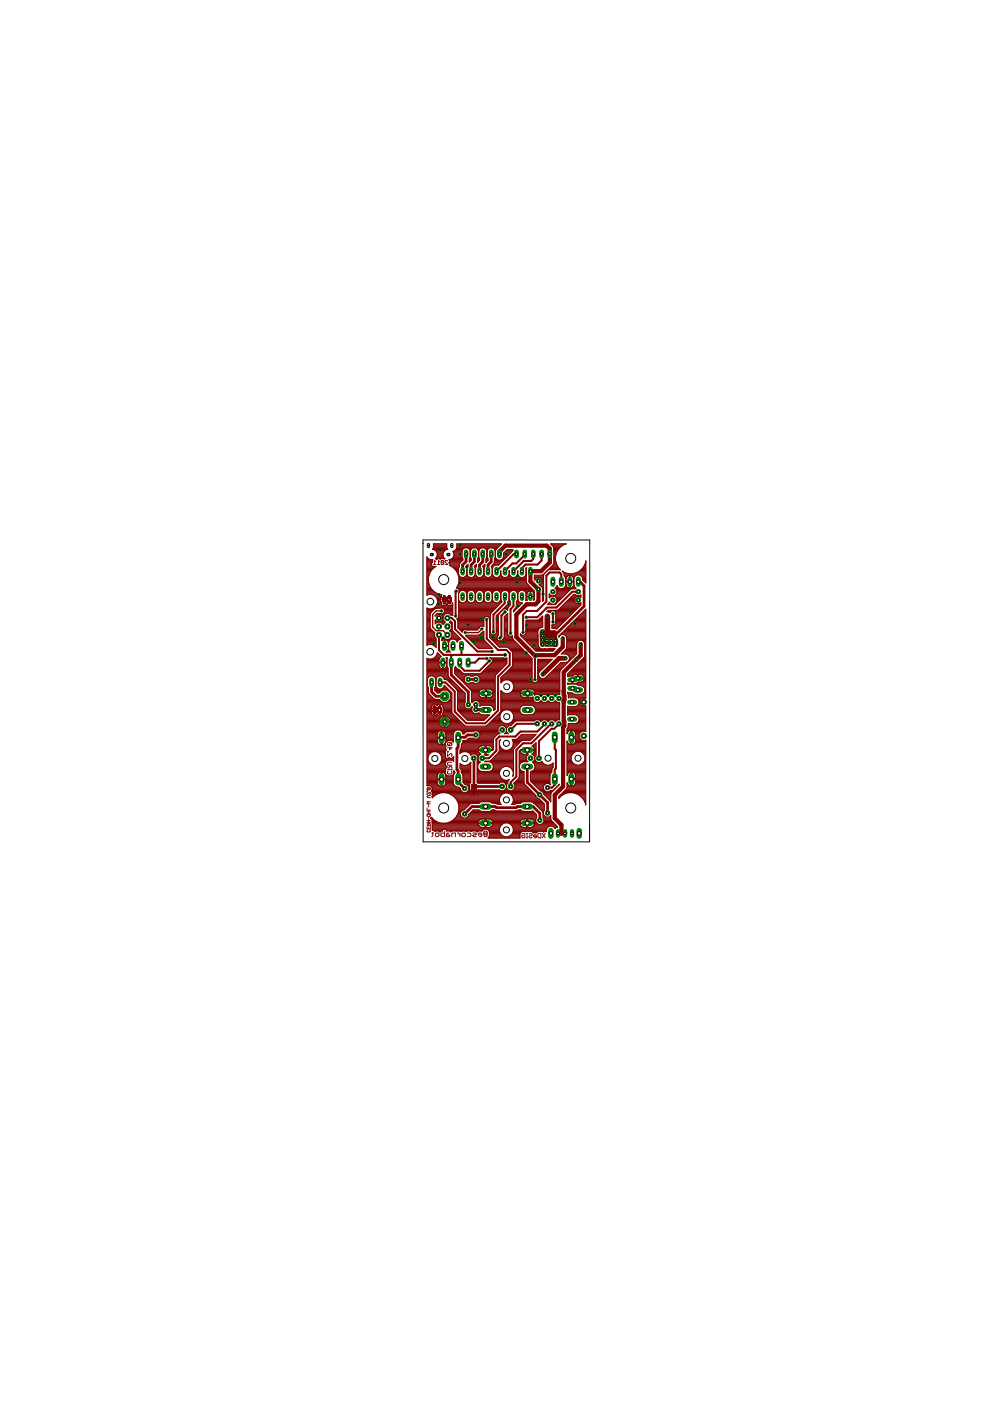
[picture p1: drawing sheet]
<svg xmlns="http://www.w3.org/2000/svg" width="297mm" height="420mm" viewBox="0 0 297 420" stroke-linecap="round" stroke-linejoin="round" font-family="sans-serif">
<g fill="none" stroke="#800000" stroke-width=".3">
<path d="M129.9 169.3h.8M130.7 168.5l-.4-.4v1.2M131 169.3h.8M131.8 168.5l-.4-.4v1.2M132.2 168.3l.2 1 .6-.2M132.2 168.3l.6-.2 .2 1M132.2 168.3l.8 .8M132.8 179.5h.1M132.8 179.3h.9M132.8 179.2h.8M132.9 179.4l-.2 .1M132.9 178.7h.4"/>
<path d="M132.9 179.4h-.2M132.9 178.8h.4M133 180h-.3M133 178.8l.4 .1M133 179.3h-.3M133.1 178.9l.4 .1M133.1 179h.4M133.2 179.9h-.5M133.4 179.3h.3M133.5 179.8l-.8 .1M133.5 179.4h.3M133.5 179.4l.4 .1"/>
<path d="M133.5 179.1h-.5M133.5 179.1h.1M133.6 179.7l-.7 .1M133.7 179.7h.5M133.8 179.4h.1M134.2 168.3l-.2-.2-.6 .2 .8 1h-.8M134.2 179.9h-.6M134.2 179.8l-.5 .1M134.2 179.2h1M134.2 179.2h.1M134.2 180h-.6M134.2 179.7h-1.1"/>
<path d="M134.2 179.6h-.8M134.2 179.6h-.7M134.2 179.1h1M134.3 179.4l-.3 .1M134.3 179.4h-.2M134.7 179h-.4M134.7 178.9l-.4 .1M134.8 178.8l-.4 .1M134.9 178.8h-.4M134.9 178.7h-.4M135 180h.2M135 179.9h.2"/>
<path d="M135 179.8h.2M135 179.7h.2M135 179.6h.2M135 179.5h.2M135 179.4h.2M135.2 179.3h-1.1M132.6 180.2h.2M132.6 180.1h.2M132.7 180.3h.2M132.7 180.3l1 .1M132.8 180.4l.8 .1M132.8 180.5h.8"/>
<path d="M132.9 180l-.3 .1M133.1 180.6h.5M133.3 181l-.5 .1M133.3 181h-.4M133.4 180.9h-.5M133.4 180.8h-.4M133.5 180.7l-.4 .1M133.5 180.6l-.4 .1M133.6 180.1h.6M133.6 180.5h.1M133.8 180.2l-.3 .1M133.8 180.2h.1"/>
<path d="M133.9 180.2h-.4M134 180.1h.1M134 180.2h.3M134.1 180.3h.3M134.1 180.3l1.1 .1M134.2 180l-.6 .1M134.3 180.6h.4M134.3 180.6l.4 .1M134.4 180.7h.4M134.4 180.8h.5M134.5 180.9h.4M134.5 180.9l.5 .1"/>
<path d="M134.6 181h.4M135 180.3h.2M135 180.2h.2M135 180.1h.2M135.2 180.4l-1 .1h1M129.8 213.2l.2 .1M129.8 213.2h.1M129.8 213.3l.2 .1M129.8 213.4h.4M129.8 212.6h.2M129.9 213.5h.9M129.9 213.5l.8 .1"/>
<path d="M130 212.2h.7M130 213.1h-.2M130 212.5h-.2M130 211.8h.4M130 212.4h-.2M130.1 211.8l.4 .1M130.1 213h-.3M130.1 211.9h.4M130.1 213.6h.6M130.1 212.3l-.3 .1M130.2 212h.4M130.2 212l.4 .1"/>
<path d="M130.3 212.9l-.5 .1M130.4 214.1h-.4M130.4 214h-.4M130.5 213.9l-.5 .1M130.6 213.8l-.5 .1M130.6 212.3h.2M130.6 213.8h-.4M130.6 212.4l.3 .1M130.6 212.9h-.7M130.7 213.7h-.5M130.7 212.5h.3M130.7 212.2h-.6"/>
<path d="M130.7 212.2h.1M130.7 213.2h.7M130.7 213.1h.6M130.7 213.5v.1M130.8 212.3h-.9M130.8 213.4h-.4M130.9 213.3l-.3 .1M130.9 212.4v.1M130.9 213.3h.1M131 213.2l-.4 .1M131.1 213.1v.1M131.1 213.2l.3 .1"/>
<path d="M131.2 213.3l.3 .1M131.2 213.4h1.1M131.3 212.3h1M131.3 212.9l-.5 .1M131.3 212.9h-.5M131.3 212.8h-1.3M131.3 212.2h.1M131.3 213.5v.1M131.3 213.5h1M131.3 213l-.6 .1M131.3 212.7l-1.1 .1M131.3 212.7h-.8"/>
<path d="M131.3 212.6h-.7M131.3 212.2h1M131.4 213.6l.4 .1M131.4 212.5l-.3 .1M131.4 213.7h.4M131.5 212.4l-.3 .1M131.5 213.8h.4M131.5 213.8l.5 .1M131.6 213.9l.4 .1M131.6 212.3l-.4 .1M131.7 214h.4M131.7 214.1h.4"/>
<path d="M131.8 212l-.4 .1M131.9 212h-.4M131.9 211.9h-.4M132 211.8h-.4M132.1 213.3h.2M132.1 213.2h.2M132.1 213.1h.2M132.1 213h.2M132.1 212.9h.2M132.1 212.8h.2M132.1 212.7h.2M132.1 212.6h.2"/>
<path d="M132.1 212.5h.2M132.1 212.4h.2M132.1 212.3h.2M132.3 213.5l-1 .1M128 237.6v.7l.7-.7 .3 .2-.2 .5M128 237.2l.2 .1zM128.8 236.2l.2 .5-.8 .2M128.8 236.2l-.8 .2 .2 .5M128.8 236.2l-.6 .7M129 238.6h-.7l-.3 .3 .3 .3h.7M134.1 226v.9l1.1-.9 .2 .2-.2 .7M134.1 230.8h1.3v-.7l-.6-.2-.2 .2v.7"/>
<path d="M134.1 225.3h.2v.3h-.2zM134.3 231.2l-.2 .2 .2 .7h.9l.2-.2-.2-.7M134.8 224v.9l.6-.7h-1.3M135.2 222.7l.2 .7-.2 .2h-.9M135.2 222.7h-.9l-.2 .2 .2 .7M135.2 222.7l-.9 .9M135.4 228.6h-1.1l-.2 .2 .2 .7h1.1M142.1 235.8v1.5M128 244.3l.8-.1 .2 .5-.8 .1zM128 247.6h1l-.2-.6-.5 .2v.4M128 247.9v.7h1v-.7M128 242.3v.7h1"/>
<path d="M128 247l.3 .3M128 243.9h1M128 243.2h1M128.2 248.9l-.2 .1 .2 .5 .8-.2-.2-.4M128.5 241.4v.6M128.5 243.2v.7M128.5 245.1v.6M128.5 248.2v.4M129 246.1h-1l1 .6h-1M129 240.5h-1l.3 .3-.3 .3h1M129.4 249.8h.6M129.7 249.6v1l-.3 .3"/>
<path d="M130.5 250.1l.3-.3h.5l.3 .3v.5l-.3 .3h-.5l-.3-.3zM133.2 249.3v1.6h-.8l-.3-.3v-.5l.3-.3h.8M134.6 249.8h-.6l-.2 .3v.8h.8l.3-.3-.3-.2h-.8M135.4 250.9v-.8l.3-.3h.8v1.1M137.1 249.8h.2l.6 .6M137.9 249.8v1.1M138.4 250.1l.3-.3h.5l.3 .3v.5l-.3 .3h-.5l-.3-.3zM140.1 249.8h.8l.2 .3v.5l-.2 .3h-.8M141.7 249.8h.8l.3 .3-.3 .3h-.5l-.3 .2 .3 .3h.8M144.4 250.4h-1.1l.3-.6h.5l.3 .3v.5l-.3 .3h-.5M145.2 249.8h.6v.6h-.6zM145.2 250.4l-.2-.3v-.5l.2-.3h.6l.2 .3v1l-.2 .3h-.6l-.2-.3"/>
<path d="M156.4 250.1l.3-.2 .6 .2v.9l-.2 .3-.7-.3v-.4h.5M157.7 251.3h.5M157.7 249.9h.5M158 249.9v1.4M158.6 250.1l.2-.2 .7 .2v.3l-.7 .2-.2 .4 .2 .3 .7-.3M160.8 250.8h-.9l.2-.4 .7 .2v.4l-.7 .3M161.2 250.1l.3-.2h.6v1.4h-.6l-.3-.3zM162.5 249.9l.9 1.4M163.4 249.9l-.9 1.4"/>
</g>
<g fill="#800000" stroke="#800000" stroke-width=".3">
<path d="M141.3 236.8h1.6v1.2h-1.6z"/>
<path d="M141.3 235.3h1.6v1.2h-1.6z"/>
</g>
<g fill="none" stroke="#800000" stroke-width=".61">
<path d="M136.7 177.3l-.1 .2v7.3M151.3 179v1.9l-2 2M153.9 178.9v2.9l-.9 .9v7.2M154.8 166.2h-.8l-5.2 5.1M157.3 166.2l-2.6 2.8h-1.1l-2.2 2.3M157.3 166.2h.1M159.8 166.2v1.5l-.6 .5h-2.2l-3.1 3.1M162.3 166.2v1.9l-1.2 1.2h-3.6l-1.1 1.1v.9M168.2 174.5v-2.3l-.5-.5h-3l-.9 1v7.7l-2.8 2.8h-3.1l-1.1 1.1v5.3M168.2 174.5h.1M173.3 177.5h-1.8l-4.7 4.7h-2.8l-.4 .4M131.6 190.4v4.6l1.4 1.4h18.4"/>
<path d="M134.1 185.3h1.3l1 1v2.4l6.7 6.7h4.4M134.7 185.3h.1M135.1 196.4l.1 .1M135.2 196.5l.1 2.2M135.3 196.4l-.1 .1M138.3 193.7v2.7M145.9 185.8v5.7l3.4 3.4h2.5l1 1v3.5l-3.5 3.5v10.2l-3.9 3.8h-5.6l-3.5-3.5v-6l-2.8-2.7h-1.6M145.9 197.5h-2.3l-1.2 1.2h-2.1M146.7 198.2l-3 2.9h-4.5l-1.4-1.4v-1M149.3 182.9h.1M149.3 182.9l-1.4 1.4v5.2M151.4 183.5l-1.1 1.1v6.3l-.4 .4"/>
<path d="M157.8 185.1h.1M160 196.3l.3 .4v7.1M162 184.2h.1M162 184.2l-.9 .9h-3.3M163.6 182.6l-1.6 1.6M163.6 182.6h.1M165.8 184.1l-.1 2.4M161 217.1h-6.1l-1.8 1.8M163.2 217.1l-2.1 2.3h-5.1l-1.5 1.5h-4.9l-.8 .9v3.3l-2.3 2.3h-2.2M165.4 217.1h-.3l-5.8 5.8h-2.5l-2 2v8l-1.7 1.7v1.2M167.6 217.1l-1.5 1.5h-.8l-3.8 3.7v5.1M142 227.4l.1 .1"/>
<path d="M150.5 235.8v.1M166.3 221.1v3.5l.3 .3v5.6l-.3 .3v4.6l-.8 .8h-1.4M166.3 233.6v.1"/>
</g>
<g fill="none" stroke="#800000" stroke-width=".32">
<path d="M128 169.4h1.3M128 174.6h.5M128 167.5h.4M128 174.3h.4M128 174.9h.5M128 174.1h.4M128 173.8h.4M128 173.5h.4M128 173.2h.4M128 173h.5M128 172.7h.5M128 172.4h.6"/>
<path d="M128 172.1h.7M128 171.9h.8M128 171.6h1M128 171.1h1.3M128 170.8h1.6M128 170.5h1.8M128 170.2h2.1M128 170h2.5M128 169.7h1.5M128 169.1h1.3M128 168.9h1.4M128 168.6h1.7"/>
<path d="M128 168.3h1.7M128 168.1h1.7M128 167.8h.9M128 167.2h.1M128 177.1h1.7M128 178.4h.1M128 176.5h1.3M128 178.2h3.5M128 177.9h2.8M128 177.6h2.4M128 177.3h2M128 176.8h1.5"/>
<path d="M128 176.3h1.1M128 176h.9M128 175.7h.8M128 175.4h.7M128 175.2h.6M128.4 173.8h.1M128.4 173.8l.1 1.3M128.5 172.5v.1M128.5 175.1v.1M128.5 172.5l-.1 1.3M128.5 175.1l.6 1.2M129.1 171.3h-1.1"/>
<path d="M129.1 176.3h.1M129.1 171.3l-.6 1.2M129.1 176.3l.9 1M129.3 169.1l.4-.4v-.9a1.54 1.54 0 0 1-1.7-.8v11.5a2.19 2.19 0 0 1 2.9 .8 2.19 2.19 0 0 1-.7 3M129.3 169.1l.2 .7 1.2 .1-.7 .4M129.8 164.5h4.2M129.8 178.4h2.6l-.1 .6M129.9 164.8a1.56 1.56 0 0 1 1.2 1.2 1.56 1.56 0 0 1-.6 1.5l.4 .2M129.9 164.2h4M129.9 163.1h4v1.1l.3 .6h-4.6l.3-.6zM129.9 163.2h4M129.9 164h4"/>
<path d="M129.9 163.7h4M129.9 163.4h4M130 170.3h.1M130 170.3l-.9 1M130 177.3h.1M130 177.3l1.1 .7M130.3 178.7h2.1M130.5 165.1h2.9M130.5 167.5h2.8M130.6 179h1.6M130.7 165.3h2.4M130.8 167.2h2.3"/>
<path d="M130.8 167.8h.1M130.9 179.2h1.2M130.9 167h2M130.9 165.6h2M131 179.5h1.1M131 165.9h1.8M131 166.7h1.8M131.1 178h.1M131.1 178l1.2 .4M131.1 166.4h1.7M131.1 166.2h1.7M131.1 167.6h.1"/>
<path d="M131.1 167.6l-.2 .1M131.3 167.5l-.2 .1M131.6 167.5l.3 .2 .4-.2M132.1 179.7l-1 .1M132.1 179.2h.1M132.2 179v.1M132.2 179l-.1 1.6M132.2 179h.1M134 164.8a1.54 1.54 0 0 0-1.2 1.2 1.54 1.54 0 0 0 .5 1.5h-.4M134.6 168.9h3.3M134.7 168.9l.1 .2M134.7 168.6h3.4"/>
<path d="M134.7 168.1h4M134.8 169.1l-.1 .5h.2M134.8 169.4h2.9M134.8 169.1h2.9M134.8 168.3h3.6M134.9 169.6l1.1 .7M134.9 169.6h.1M134.9 167.8h3.8M135 169.7h2.7M135.4 170h2.2M135.5 167.5h3.2M135.7 167.2h2.9"/>
<path d="M135.9 170.2h1.6M135.9 165.3h2.6M135.9 165.6h2.6M135.9 167h2.6M136 165.9h2.5M136 170.3l.9 1M136 170.3h.1M136 166.7h2.5M136.1 166.4h2.4M136.1 166.2h2.4M136.2 170.5h1.3M136.4 165.1h2.2"/>
<path d="M136.4 170.8h1.1M136.6 171.1h.9M136.7 164.8h2M136.8 164.5h2.2M136.9 171.3h.1M136.9 171.3l.5 1.2M136.9 171.3h.6M136.9 164.2h12.3M136.9 176.3h22.3M136.9 164h12.6M136.9 163.7h12.9M136.9 163.4h13.1"/>
<path d="M137 171.6h.5M137 176h21.9M137.1 171.9h.4M137.2 175.7h21.4M137.2 176.5l.3 .3M137.2 172.1h.3M137.3 176.5h22.1M137.3 175.4h21M137.4 172.4h.1M137.4 172.5v.1M137.4 175.1l-.6 1.3 .4 .1M137.4 172.5l.2 1.3"/>
<path d="M137.4 175.2h20.7M137.4 177.9l.1 7.1-.6 .6 .3 .5v2.2l1.3 1.3 .2-.4 .6-.4M137.4 178.4h.1M137.4 179h.1M137.4 179.8h.1M137.4 178.7h.1M137.4 179.5h.1M137.4 179.2h.1M137.4 178.2h.1M137.4 177.9h.1M137.4 172.7h.3M137.5 179.8l.5 .8"/>
<path d="M137.5 174.9h20.4M137.5 173h.4M137.5 176.8l.1 .3M137.5 174.6h20.3M137.5 176.8h22.2M137.5 173.2h20.3M137.5 174.3h20.3M137.6 173.5h20.2M137.6 177.6h.1M137.6 174.1h20.2M137.6 173.8l-.2 1.3M137.6 173.8h.1"/>
<path d="M137.6 173.8h20.2M137.6 169.9l-.1 2.3a1.24 1.24 0 0 0 1.2 1 1.24 1.24 0 0 0 1.2-1v-1.8l-.2-.5M137.6 177.1h22.4M137.6 177.6l-.1 .4M137.6 177.1l-.2 .8M137.6 177.3h.3M137.9 168.9l-.3 1M138.4 177l-.8 .6M138.7 164.8l-.2 .4v1.9l.2 .4M138.7 167.5v.5l-.8 .9M138.9 177l.5 .2 .5 .8v1.8l-.5 .8M139.4 173h1.1"/>
<path d="M139.5 164.3l-.8 .5M139.5 177.3h.9M139.7 172.7h.5M139.7 169.9l.6-.7-.1 .7M139.7 170h.5M139.7 177.6h.5M139.8 169.7h.5M139.8 172.4h.3M139.8 177.9h.2M139.8 170.2h.3M139.9 178.4h.1M139.9 179h.1"/>
<path d="M139.9 179.8h.1M139.9 178.7h.1M139.9 179.5h.1M139.9 179.2h.1M139.9 178.2h.1M139.9 172.1h.1M139.9 171.9h.1M139.9 171.6h.1M139.9 171.3h.1M139.9 171.1h.1M139.9 170.8h.1M139.9 170.5h.1"/>
<path d="M140 164.3l.4 .1M140 169.4h.3M140.2 169.9l-.2 2.3a1.24 1.24 0 0 0 1.2 1 1.24 1.24 0 0 0 1.2-1v-1.8l-.2-.5M140.2 177.6l-.2 2.2 .5 .8M140.4 164.4l.3 .4M140.5 164.5h1M140.7 168.6h.1M140.7 168.3h.2M140.7 168.1h.5M140.7 167.8h.5M140.7 167.5v1.1M140.7 164.8l.2 .4v1.9l-.2 .4"/>
<path d="M140.7 164.8h.5M140.7 167.5h.5M140.8 167.2h.3M140.8 165.1h.3M140.9 167h.1M140.9 166.7h.1M140.9 166.4h.1M140.9 166.2h.1M140.9 165.9h.1M140.9 165.6h.1M140.9 165.3h.1M141 177l-.8 .6"/>
<path d="M141.2 167.5v.5l-.5 .6M141.2 164.8l-.2 .4v1.9l.2 .4M141.5 177l.7 .6M141.9 173h1.1M142 164.3l-.8 .5M142 177.3h.9M142.2 172.7h.5M142.2 177.6l.2 .4v1.8l-.5 .8M142.2 169.9l.6-.7-.1 .7M142.2 170h.5M142.3 177.6h.4M142.3 169.7h.5"/>
<path d="M142.3 172.4h.3M142.4 177.9h.2M142.4 170.2h.2M142.4 164.3l.8 .5M142.4 178.4h.1M142.4 179h.1M142.4 179.8h.1M142.4 178.7h.1M142.4 179.5h.1M142.4 179.2h.1M142.4 178.2h.1M142.4 172.1h.1"/>
<path d="M142.4 171.9h.1M142.4 171.6h.1M142.4 171.3h.1M142.4 171.1h.1M142.4 170.8h.1M142.4 170.5h.1M142.6 169.4h.2M142.7 169.9l-.2 2.3a1.24 1.24 0 0 0 1.3 1 1.24 1.24 0 0 0 1.2-1v-1.8l-.2-.5M142.7 177.6l-.2 2.2 .6 .8M142.9 164.5h1.1M143.2 168.6h.1M143.2 168.3h.3"/>
<path d="M143.2 168.1h.5M143.2 167.8h.5M143.2 164.8h.5M143.2 167.5h.5M143.2 167.5v1.1M143.2 164.8l.2 .4-.2 2.3M143.3 167.2h.3M143.3 165.1h.3M143.4 167h.1M143.4 166.7h.1M143.4 166.4h.1M143.4 166.2h.1"/>
<path d="M143.4 165.9h.1M143.4 165.6h.1M143.4 165.3h.1M143.5 177l-.8 .6M143.7 168.1l-.5 .5M144 177l.8 .6M144.5 164.3l-.8 .5-.2 .4v1.9l.2 1M144.5 173h1.1M144.5 177.3h1M144.7 172.7h.6M144.8 169.9l.5-.7-.1 .7M144.8 177.6l.2 .4v1.8l-.6 .8"/>
<path d="M144.8 170h.4M144.8 177.6h.4M144.8 169.7h.5M144.9 172.4h.3M144.9 177.9h.2M144.9 170.2h.2M144.9 164.3l.8 .5M145 178.4h.1M145 179h.1M145 179.8h.1M145 178.7h.1M145 179.5h.1"/>
<path d="M145 179.2h.1M145 178.2h.1M145 172.1h.1M145 171.9h.1M145 171.6h.1M145 171.3h.1M145 171.1h.1M145 170.8h.1M145 170.5h.1M145.1 169.4h.2M145.2 169.9l-.1 2.3a1.24 1.24 0 0 0 1.2 1 1.24 1.24 0 0 0 1.2-1v-1.8l-.2-.5M145.2 177.6l-.1 2.2 .5 .8"/>
<path d="M145.5 164.5h1M145.7 168.6h.1M145.7 168.3h.3M145.7 168.1h.6M145.7 167.8h.6M145.7 167.5v1.2l.6-.6M145.7 164.8l.2 .4v1.9l-.2 .4M145.7 164.8h.5M145.7 167.5h.5M145.9 167.2h.2M145.9 165.1h.2M145.9 167h.1"/>
<path d="M145.9 166.7h.1M145.9 166.4h.1M145.9 166.2h.1M145.9 165.9h.1M145.9 165.6h.1M145.9 165.3h.1M146 177l-.8 .6M146.2 164.8l-.2 .4v1.9l.2 .4M146.2 167.5l.1 .6M146.5 177l.8 .6M147 164.3l-.8 .5M147 173h1.1"/>
<path d="M147.1 177.3h.9M147.3 172.7h.5M147.3 177.6l.2 .4v1.8l-.5 .8M147.3 170h.5M147.3 177.6h.5M147.4 169.7h.6M147.4 172.4h.3M147.4 177.9h.3M147.4 170.2h.3M147.5 164.3l.8 .5M147.5 178.4h.1M147.5 179h.1"/>
<path d="M147.5 179.8h.1M147.5 178.7h.1M147.5 179.5h.1M147.5 179.2h.1M147.5 178.2h.1M147.5 172.1h.1M147.5 171.9h.1M147.5 171.6h.1M147.5 171.3h.1M147.5 171.1h.1M147.5 170.8h.1M147.5 170.5h.1"/>
<path d="M147.7 169.4h1.8M147.8 169.9l-.2 2.3a1.24 1.24 0 0 0 1.2 1 1.24 1.24 0 0 0 1.3-1v-1v1a1.25 1.25 0 0 0 1.3 1 1.25 1.25 0 0 0 1.2-1l.1-1.1v1.1a1.25 1.25 0 0 0 1.2 1 1.25 1.25 0 0 0 1.2-1l.1-1v1a1.25 1.25 0 0 0 1.2 1 1.25 1.25 0 0 0 1.3-1v-1.8M147.8 177.6l-.2 2.2 .5 .8M147.9 169.1h1.9M148 164.5h.9M148.1 168.9h1.9M148.2 168.6h2.1M148.2 168.3h2.4M148.2 168.1h2.7M148.2 167.8h.8M148.3 167.5l-.1 .1a2.07 2.07 0 0 1-.9 2.3M148.3 164.8l.1 .4v1.9l-.1 .4"/>
<path d="M148.3 164.8h.4M148.3 167.5h.4M148.4 167.2h.2M148.4 165.1h.2M148.4 167h.1M148.4 166.7h.1M148.4 166.4h.1M148.4 166.2h.1M148.4 165.9h.1M148.4 165.6h.1M148.4 165.3h.1M148.5 165.2h.1"/>
<path d="M148.6 169.4l-.8 .5M148.6 177l-.8 .6M148.7 167.5l-.2-.5v-1.8l.2-.5 1.6-1.6h-13.4l-.2 1.6-1 .7a1.5 1.5 0 0 1 .2 1.6 1.5 1.5 0 0 1-1.3 .8l.2 .4-.3 .6 .2 .1M148.7 167.5a1.23 1.23 0 0 0 2 0M149.1 177l.8 .6M149.5 173h1.1M149.6 177.3h1M149.8 172.7h.6M149.9 177.6l.2 .4v1.8l-.6 .8M149.9 177.6h.4M149.9 172.4h.3M150 177.9h.2"/>
<path d="M150.1 178.4h.1M150.1 179h.1M150.1 179.8h.1M150.1 178.7h.1M150.1 179.5h.1M150.1 179.2h.1M150.1 178.2h.1M150.1 172.1h.1M150.1 171.9h.1M150.1 171.6h.1M150.1 171.3h.1M150.3 177.6l-.2 .4v1.8l.3 .6"/>
<path d="M150.4 167.8h.7M150.7 167.5h.7M150.8 167.2h.9M150.9 165.9l1.1-1.1h1.8l-.2 .6-4.2 4.1-.3-.1M150.9 165.9l-.2 1.6M150.9 167h1M150.9 166.7h1.3M150.9 166.4h1.6M150.9 166.2h1.9M150.9 165.9h2.1M151.1 177l-.8 .6M151.2 165.6h2.1"/>
<path d="M151.5 165.3h2.1M151.6 177l.8 .6M151.8 165.1h1.9M152.1 173h1.1M152.2 177.3h.9M152.4 172.7h.5M152.4 177.6l.2 .4v1.8l-.5 .7-.1 .9-2 2M152.4 177.6h.4M152.5 172.4h.3M152.5 177.9h.2M152.6 178.4h.1M152.6 179h.1"/>
<path d="M152.6 179.8h.1M152.6 178.7h.1M152.6 179.5h.1M152.6 179.2h.1M152.6 178.2h.1M152.6 172.1h.1M152.6 171.9h.1M152.6 171.6h.1M152.6 171.3h.1M152.9 177.6l-.2 .4v1.8l.3 .6v1M153.6 165.3h.1M153.7 177l-.8 .6"/>
<path d="M154.1 177l.8 .6M154.6 173h1.1M154.7 177.3h.9M154.9 172.7h.5M154.9 177.6l.2 .4v1.8l-.3 .6v1.6M155 177.6h.4M155 172.4h.3M155.1 177.9h.2M155.1 178.4h.1M155.1 179h.1M155.1 179.8h.1M155.1 178.7h.1"/>
<path d="M155.1 179.5h.1M155.1 179.2h.1M155.1 178.2h.1M155.1 172.1h.1M155.1 171.9h.1M155.1 171.6h.1M155.1 171.3h.1M155.4 177.6l-.2 .4v1.8l.5 .8M156.2 177l-.8 .6M156.7 177l.8 .6M157.2 173h.6M157.2 177.3h1.3"/>
<path d="M157.4 172.7h.4M157.5 177.6h.6M157.6 172.4h.2M157.6 177.9h.4M157.6 170.4h.1M157.7 178.4h.2M157.7 179h.2M157.7 179.8h.2M157.7 178.7h.2M157.7 179.5h.2M157.7 179.2h.2M157.7 178.2h.2"/>
<path d="M157.7 172.1h.1M157.7 171.9h.1M157.7 171.6h.1M157.7 171.3h.1M157.7 171.1h.1M157.7 170.8h.1M157.7 170.5h.1M157.8 174.6l.5 .8M157.8 170.2h.1M157.8 170.2v4.4M157.8 170.2l-.2 .2M157.9 178.2v.7h2.1v-.7"/>
<path d="M158.3 175.4l1.9 1.9v2.5l-.2 .2M158.9 177.2h.1M158.9 177.2l-.6 .2-.4 .8M158.9 177.2v1.8h-1l.1 1-.4 .1 .1-2.1-.2-.4M158.9 178.4h.1M158.9 178.7h.1M158.9 178.2h.1M158.9 177.9h.1M158.9 177.6h.1M158.9 177.3h.1M159.5 177.3h.7M159.8 177.6h.4"/>
<path d="M160 177.9h.2M160 179.8h.2M160 178.2a1.04 1.04 0 0 0-1-1v1.8h1v1M160 178.4h.2M160 179h.2M160 178.7h.2M160 179.5h.2M160 179.2h.2M160 178.2h.2M160.2 173.8h.1M160.2 173.5h.4M160.2 173.2h.6"/>
<path d="M160.2 173h2.7M160.2 172.7h2.7M160.3 173.8l.7-.7h.3v1.1h1.2v-.4M161.3 174.1h.1M161.3 173.8h.1M161.3 173.5h.1M161.3 173.2h.1M161.7 175.4h1.2M161.9 173.2h1M161.9 175.2h1M162.1 175.7h.8M162.2 173.5h.7"/>
<path d="M162.2 174.9h.7M162.3 176h.6M162.5 173.8l-.7-.7h-.4v1.2h1.5M162.5 174.6h.4M162.5 174.3v.3l-.7 .7h-.2l1 .9M162.5 174.1h.4M162.5 173.8h.4M162.6 178.4h.3M162.6 179h.3M162.6 179.8h.3M162.6 178.7h.3M162.6 179.5h.3"/>
<path d="M162.6 179.2h.3M162.6 178.2h.3M162.6 177.9h.3M162.6 177.6h.3M162.6 177.3h.3M162.6 172.4h.3M162.6 177.1h.3M162.6 176.5h.3M162.6 176.2v4.2M162.6 177.2v.1M162.6 176.8h.3M162.6 176.3h.3"/>
<path d="M163 172.1h.1M163 172.1l-.1 8M163.2 172h.1M163.3 171.9h.1M163.6 171.6h.1M163.8 171.3h.1M164.1 171.1h.1M164.4 170.8h3.5M164.6 178.4h.4M164.6 179h.4M164.6 178.7h4.5M164.6 178.1l.6 .7-.6 .5z"/>
<path d="M164.6 179.2h.1M164.6 178.2h.1M164.7 170.5h2.9M164.9 170.2h2.5M165.2 170h2M165.4 163.4h3.5M165.5 169.7h1.5M165.6 163.7h2.9M165.8 169.4h1.1M165.8 164h2.3M165.9 169.1h.9M165.9 164.2h1.9"/>
<path d="M166 164.8h1.4M166 165.1h1.2M166 164.5h1.6M166 167.5h.5M166 168.9l-2.8 3.1M166 168.9h.7M166 168.6h.6M166 168.3h.6M166 168.1h.5M166 167.8h.5M166 167.2h.5M166 165.3h.1"/>
<path d="M166 167h.5M166 166.7h.6M166 166.4h.6M166 166.2h.6M166 165.9h.8M166 165.6h.9M166 165.3h1M166.4 179h2.4M166.5 167.5h.1M166.5 167.5l.1 1.3M166.5 178.4h2.8M166.6 176.3h.8"/>
<path d="M166.6 166.2h.1M166.6 168.8h.1M166.6 166.2l-.1 1.3M166.6 168.8l.6 1.2M166.7 179.2h1.8M166.8 178.2h2.8M166.8 176.8h4.2M166.8 176l-.5 .4 .6 .6v1l-.7 .8 .7 .7v1l-.7 .7M166.8 176l.2-.4 .1 .4M166.8 176h.3M166.9 177.1h3.8M166.9 179.8h1.1"/>
<path d="M166.9 179.5h1.3M166.9 177.9h3M166.9 177.6h3.3M166.9 177.3h3.5M166.9 175.7h.1M167.1 176l.9 .6M167.2 170l.8 .9-3.4-.1-2.2 1.7h-2.2l.1 1.5v-.2M167.2 165h.1M167.2 170h.1M167.2 165l-.6 1.2M168 164h.1M168 164l-.8 1"/>
<path d="M168.6 171.3h.1M168.6 176.5h4M168.7 171.5h.1M168.8 171.6h.2M169 171.9h.8M169.1 172.7l.3 .3M169.1 176.3h1.1M169.1 172.7h1.1M169.1 172.4h3.9M169.1 172.1h6.5M169.1 163.3l.6-.2h-4.7a1.99 1.99 0 0 1 1 2.1v3.7M169.1 171.7l-.6-.4 .5 .4 .1 1"/>
<path d="M169.1 171.7h.1M169.1 171.7l1.3 .4h1.3l1.3-.4M169.1 163.3h.1M169.1 163.3l-1.1 .7M169.4 176l-.9 .6-2-.1M169.4 173l.2 .4v2.1l-.2 .5M169.4 176h.5M169.4 173h.5M169.5 175.7h.2M169.5 173.2h.2M169.6 174.6h2.4M169.6 174.3h.1"/>
<path d="M169.6 175.4h.1M169.6 175.2h.1M169.6 174.9h.1M169.6 174.1h.1M169.6 173.8h.1M169.6 173.5h.1M169.6 174.6l.1 1.1M169.7 173.2l-.1 1.2h2.4M169.7 175.7l.5 .5M169.9 173l-.2 .2M170.2 172.7l.5-.2v3.9l-.5-.2M170.2 172.7l-.3 .3"/>
<path d="M170.4 179.8h1.9M170.7 174.3h.2M170.7 179.5h1.6M170.7 176.3h.2M170.7 176h.2M170.7 175.7h.2M170.7 175.4h.2M170.7 175.2h.2M170.7 174.9h.2M170.7 174.1h.2M170.7 173.8h.2M170.7 173.5h.2"/>
<path d="M170.7 173.2h.2M170.7 173h.2M170.7 172.7h.2M171 179.2h1.5M171 176.7l-4.6 4.6h-2.3l.5-.7M171.2 179h1.6M171.4 176.3h1.1M171.4 172.7h1.1M171.4 172.7l-.5-.2v3.9l.5-.2M171.4 172.7l.3 .3M171.5 178.7h2.6M171.7 173l.2 .4"/>
<path d="M171.7 176h.5M171.7 173h.5M171.8 178.4h.8M171.9 175.7h.2M171.9 173.2h.2M171.9 175.5l-.5 .7M171.9 173.4l.1 .2M171.9 175.4h.1M171.9 173.5h.1M172 175.3l-.1 .2M172 174.3h.1M172 175.2h.1"/>
<path d="M172 174.9h.1M172 174.1h.1M172 173.8h.1M172 173.4v2.1M172 175.5l.2 .5M172.2 173a1.35 1.35 0 0 1 2.3 0M172.2 173l-.2 .4M172.2 176l.5 .4-.2 .2-1.5 .1M172.3 179.5l.6-.6h.4v2.1h-.4l-.6-.6M172.3 171.9h3.3M172.8 178.7l-.3-.4h-.6l-4.9 4.7M173 171.7h.1"/>
<path d="M173.1 171.6h2.5M173.3 179h.1M173.3 179.8h.1M173.3 179.5h.1M173.3 179.2h.1M173.5 171.3h2.1M173.7 172.4h1.9M173.8 179h.3M174 171.1h1.6M174.1 178.4v.8l-.3-.3h-.4v1h-1.1v-.4M174.1 178.4h.1M174.1 171l-1.1 .7"/>
<path d="M174.1 171h.1M174.1 178.4l-.3 .3M174.2 172.7h1.4M174.3 170.8h1.3M174.5 173h1.1M174.5 170.5h1.1M174.6 173.2h1M174.6 173.8h1M174.6 173.5h1M174.7 170.2h.9M174.8 174.1h.8M175 170h.1"/>
<path d="M175 170l-.9 1M175 170h.6M175.1 174.3h.5M175.1 169.7h.5M175.2 169.4h.4M175.3 174.6h.3M175.3 169.1h.3M175.5 168.9h.1M175.5 168.8l.1-.6v6.7l-1-1-.1-.9M175.5 168.8h.1M175.5 168.8l-.5 1.2M175.5 168.6h.1"/>
<path d="M175.6 168.3h.1M128 192.1h2.7M128 187.7h.9M128 188.8h1.3M128 190.4h2.2M128 184.4h.9M128 185.3h.9M128 187.4h.9M128 183.1h1.8M128 186.1h.9M128 200h3.7M128 199.7h3.6"/>
<path d="M128 199.5h3.6M128 199.2h3.6M128 198.9h3.6M128 198.6h4.6M128 198.4h3.6M128 198.1h3.6M128 197.8h3.6M128 197.5h.3M128 193.4h.2M128 193.2h2.7M128 192.9h2.7M128 192.6h2.7"/>
<path d="M128 192.3h2.7M128 191.8h2.7M128 191.5h2.7M128 191.3h2.5M128 191h2.3M128 190.7h2.2M128 190.2h2.2M128 189.9h2.2M128 189.6h2.2M128 189.4h1.9M128 189.1h1.6M128 188.5h1.1"/>
<path d="M128 188.3h.9M128 188h.9M128 187.2h.9M128 186.9h.9M128 186.6h.9M128 186.4h.9M128 185.8h.9M128 185.5h.9M128 185h.9M128 184.7h.9M128 183.9h1M128 183.6h1.3"/>
<path d="M128 183.3h1.6M128 182.8h2.1M128 182.5h.4M128.9 188.2l1.3 1.7M128.9 184.1v4.1M128.9 184.1l-.9 .1M129 183.9h.1M129 183.9l-.1 .2M129.6 182.5h.7M129.6 197.5h2M129.7 193.4h1M130.1 182.8h.1"/>
<path d="M130.1 182.8l-1.1 1.1M130.2 182.3l-.8 .3-1.4-.2v11.1a2.07 2.07 0 0 1 2.7 .7v-2.8l-.5-.4v-1.1M130.2 197.3h1.6M130.2 182.2h5.5M130.3 193.7h.4M130.3 182.5l-.2 .3M130.5 186.1h.1M130.5 186.9h.2M130.5 186.6h.4M130.5 186.4h.4M130.5 184.7h.1M130.5 197h1.6"/>
<path d="M130.5 182h5.2M130.5 194h.2M130.6 184.4h.2M130.6 182.4h1.2a.94 .94 0 0 1 1.1 0 .94 .94 0 0 1 .4 1M130.6 182.4v.1M130.6 182.4l-.3 .1M130.7 196.7h1.4M130.8 196.7a2.14 2.14 0 0 1-2.8 .7v38.2h1.1l.5 .6v.8l-.3 .3 .3 .3v1.7l.4-.5M130.8 181.7h4.9M130.9 196.4h.9M130.9 184.2h.2M130.9 182.4v.1"/>
<path d="M130.9 181.4h1.5M131 196.2h.6M131 181.2h1.3M131.1 195.9l-.3 .8M131.1 195.9v-.2l1.1 1.2-.6 .6M131.1 195.9h.2M131.1 180.9h1.2M131.1 180.6h1.1M131.1 180.3h1M131.1 180.1h1M131.5 184.4h.2M131.5 186.1h.2"/>
<path d="M131.5 186.4h.2M131.5 185.8h.2M131.5 185.5h.2M131.5 185h.2M131.5 184.7h.2M131.5 184.2h.2M131.6 197.5v1.1h1v2h-.3M131.8 184h-.7l-.6 .8 .6-.7h.4v1.1l1.3 .1M131.8 184h.1M132.1 184.2h1.3M132.1 180.4h.1M132.1 180.5v.1"/>
<path d="M132.1 180.6h.1M132.2 180.6l.1 .2M132.2 186.6h1.3M132.2 186.4h1M132.3 180.8v.5l.3 .3h.9l.4-.5M132.3 180.8h.1M132.3 184.4h.8M132.4 192.1h.1M132.4 191.8h.7M132.4 191.5h.9M132.5 192.1l.6-.3v1.8h1.3v-.7M132.5 186.9h.7"/>
<path d="M132.5 186.1h.5M132.6 191.3h.5M132.6 184.7h.2M132.6 200h.2M132.6 199.7h.2M132.6 199.5h.2M132.6 199.2h.2M132.6 198.9h.2M132.7 187.2h.2M132.8 184.8l-.7-.7h-.4v2.4M132.8 185.4h-1.3v1.1M132.8 185.8l-.7 .7"/>
<path d="M132.8 185.8h.1M132.8 185.5h.1M132.8 185h.1M132.8 198.6h1.1M132.9 183.9h2.8M133 182.5h2.7M133.1 192.1h.2M133.1 193.4h.2M133.1 193.2h.2M133.1 192.9h.2M133.1 192.6h.2M133.1 192.3h.2"/>
<path d="M133.1 191.8h.2M133.2 183.6h2.5M133.2 182.8h2.5M133.3 183.4a.94 .94 0 0 1-1.5 .6M133.3 183.1h2.4M133.3 183.3h2.4M133.3 193.7h1.2M133.4 191.8h1.7M133.6 181.4h.6M133.8 200h.2M133.8 181.3h.1M133.8 197.5l-.1-.2h.4l-.2 2.4"/>
<path d="M133.8 197.5l.1 .4M133.8 197.5h.2M133.8 181.2v.1M133.9 199.7h.1M133.9 197.8h.1M133.9 198.8h-2.3v1.1l.7 .7M133.9 198.6h-1.1v2l.8-.4M133.9 199.6l-.3 .6M133.9 199.5h.1M133.9 199.2h.1M133.9 198.9h.1M133.9 198.4h.1"/>
<path d="M133.9 198.1h.1M133.9 181.1l.1 .1M133.9 199.7l.4 .7 .2 2.6M133.9 181.1h.1M134 181.2h.1M134 181.2v.1M134 192.1h.8M134 195.3h.8M134 181.3h.1M134.1 181.3l.3 .3h.8l.5-.8v3.7M134.2 192.3l-.9-.5v2h1.1v.8M134.2 192.3l.2 .6"/>
<path d="M134.2 192.3h.4M134.3 195.1h.3M134.4 194.8h.1M134.4 192.6h.1M134.4 194.5h.1M134.4 194.3h.1M134.4 194h.1M134.4 193.4h.1M134.4 193.2h.1M134.4 192.9h.1M134.7 186.6h.8M134.8 189.1h.8"/>
<path d="M134.8 184.2h.9M134.9 191.5h3.1M134.9 189.4h.9M135 186.4h.2M135 186.9h.5M135.1 188.8h.4M135.1 191.3h2.7M135.2 189.6h.9M135.3 187.2h.2M135.3 188.5h.2M135.4 191h2.1M135.4 181.4h.3"/>
<path d="M135.4 187.7h.1M135.4 189.9v1.1l-.7 .7h-1.1l-.8-.7-.4 .4 .1 .7M135.4 190.4h1.5M135.4 187.4h.1M135.4 190.7h1.8M135.4 190.2h1.3M135.4 189.9h1M135.4 188.3h.1M135.4 188h.1M135.5 188.8v-2.1l-.4-.5-.4 .4 .7 .7v1.1l-.7 .7 .7 .8M135.5 188.8l2.6 2.8M135.6 184.4l.1 .1"/>
<path d="M135.6 181.2h.1M135.6 180.9h.1M135.7 184.5h.1M135.7 184.4h-.6l-.4-.4h-1.1l-.8 .8v1.1l.7 .7-.7 .7-.7-.8h-1.1l-.5 .6v-1.2l.6 .6M136.5 191.8h1.1M136.5 200h.1M136.8 192.1h.5M137 192.3h.1M137.1 185.8h7.9M137.1 185.5h7.9M137.2 186.1h7.8M137.2 187.7h7.8"/>
<path d="M137.2 187.4h7.8M137.2 188.3h6.4M137.2 188h6.6M137.2 187.2h7.8M137.2 186.9h7.8M137.2 186.6h7.8M137.2 186.4h7.8M137.4 185.3h7.7M137.4 184.4h9.6M137.4 181.2h12.4M137.4 183.1h10.5M137.4 184.2h9.6"/>
<path d="M137.4 183.9h9.7M137.4 183.6h10M137.4 183.3h10.3M137.4 182.8h10.8M137.4 182.5h11.1M137.4 182.2h11.3M137.4 182h11.6M137.4 181.7h11.9M137.4 181.4h12.1M137.4 180.9h12.7M137.4 180.6h.6M137.4 180.3h.3"/>
<path d="M137.4 180.1h.1M137.5 188.5h5.9M137.5 185h8M137.5 184.7h9.5M137.7 188.8h5.5M138 180.6l.4 .2 1-.2M138 189.1h.8M138.1 191.6l-.5 .2-.5 .8a1.33 1.33 0 0 0-1.4-1 1.33 1.33 0 0 0-1.2 1.1v2l.5 .9h-1.3l.5-.5 .2-.5M138.1 191.6h.1M138.3 189.4h.3M139.4 180.6h1.1M139.6 190.6h.1"/>
<path d="M139.6 188.8l.4 .2M139.6 180.3h.7M139.7 190.7h5.3M139.8 180.1h.3M139.9 191h5.1M140 189h.1M140 190.5h.1M140 190.5l-.4 .1M140.2 191.3h4.8M140.5 191.5h4.5M140.5 180.6l.5 .2 .9-.2M140.7 191.8h4.4"/>
<path d="M141 192.1h4.2M141.3 192.3h4.2M141.6 192.6h4.2M141.8 192.9h4.2M141.9 180.6h1.2M142.1 193.2h4.2M142.2 180.3h.6M142.3 180.1h.3M142.4 193.4h4.2M142.6 193.7h4.3M142.9 194h4.2M143.1 180.6l.4 .2 .9-.2"/>
<path d="M143.2 194.3h4.2M143.5 188.4v.1M143.5 188.4l-.5 .6h-3M143.6 190.4h1.4M144 190.2h1M144.2 189.9h.8M144.3 187.7l-.8 .7M144.4 180.6h1.2M144.5 189.6h.5M144.6 189.5l-1.1 1h-3.5M144.6 189.5h.1M144.6 189.5l.4-.2 .1 2.7 2.5 2.5h-4.2l-3.8-3.9"/>
<path d="M144.7 180.3h.6M144.9 180.1h.3M145 189.4h.1M145 186.1a.92 .92 0 0 1 .9-1.2 .92 .92 0 0 1 .8 1.2M145 186.1v1.8l-.4-.2M145.6 180.6l.4 .2 1-.2M146.1 200h4.9M146.3 185h.7M146.4 199.7h4.9M146.6 185.3h.4M146.7 199.5h4.8M146.7 186.1v5.1l2.9 2.9 2.7 .1 1.3 1.5-.1 4.2-3.4 3.4"/>
<path d="M146.7 187.7h.3M146.7 188.8h.3M146.7 190.4h2.7M146.7 187.4h.3M146.7 186.1h.3M146.7 191h2.3M146.7 190.7h2.5M146.7 190.2h.5M146.7 189.9h.3M146.7 189.6h.3M146.7 189.4h.3M146.7 189.1h.3"/>
<path d="M146.7 188.5h.3M146.7 188.3h.3M146.7 188h.3M146.7 187.2h.3M146.7 186.9h.3M146.7 186.6h.3M146.7 186.4h.3M146.7 185.5h.3M146.8 197.3h5.1v1.8l-3.1 3.1M146.8 197.3h.1M146.8 185.8h.2M146.8 191.3h2.2"/>
<path d="M146.9 197.3l.7 .7M146.9 199.2h4.9M147 189.3a.96 .96 0 0 0 .7 1.1M147 180.6h1.1M147.1 191.5h1.9M147.3 180.3h.6M147.3 198.9h4.6M147.3 197.5h4.6M147.4 183.6l-.4 .5v5.2M147.4 191.8h1.7M147.4 180.1h.3M147.5 198.6h4.4"/>
<path d="M147.5 197.8h4.4M147.6 198l-.2 .7-3.5 3.3h-4.9l-.5-.4M147.6 198.4h4.3M147.6 198.1h4.3M147.7 192.1h1.7M147.9 192.3h6.5M148.1 180.6l.5 .2 .9-.2M148.2 192.6h6.4M148.5 192.9h6.4M148.5 190.2h.9M148.5 182.4v.1M148.5 182.5l-1.1 1.1"/>
<path d="M148.7 189.9h.7M148.7 187.7h.7M148.7 188.8h.7M148.7 184.7l.1 4.6M148.7 185.3h.7M148.7 187.4h.7M148.7 186.1h.7M148.7 189.1h.7M148.7 188.5h.7M148.7 188.3h.7M148.7 188h.7M148.7 187.2h.7"/>
<path d="M148.7 186.9h.7M148.7 186.6h.7M148.7 186.4h.7M148.7 185.8h.7M148.7 185.5h.7M148.7 185h.7M148.7 184.7h.7M148.8 193.2h6.4M148.8 189.3a.96 .96 0 0 1-.7 1.1M148.8 182.2h.1M148.8 189.6h.6M148.8 189.4h.6"/>
<path d="M149 191.5l.1 .3M149 184.4h.4M149 193.4h6.4M149.1 191.8l.3 .3M149.3 184.2h.2M149.3 193.7h6.4M149.4 192.1h1M149.4 184.4v6.1l-.3 .3-.1 .7M149.5 180.6h.9M149.5 183.9h.3M149.6 194h6.4M149.8 180.3h.6"/>
<path d="M149.8 183.6h.3M149.9 180.1h.3M150 183.4l-1.3 1.3M150 183.4h.1M150.1 183.3h.2M150.3 183.1h.3M150.4 192.1h3.7M150.4 180.4v.2M150.4 180.6l-1.9 1.8M150.6 182.8h.2M150.7 191.8h3.1M150.9 182.8l-1.5 1.6"/>
<path d="M150.9 182.5h1.3M150.9 191.5h2.8M151.1 191.3h2.5M151.2 185l1-1v5.6M151.2 187.7h1M151.2 188.8h1M151.2 185v6.1l-.8 1M151.2 190.4h1.1M151.2 185.3h1M151.2 187.4h1M151.2 186.1h1M151.2 191h2.4"/>
<path d="M151.2 190.7h1.4M151.2 190.2h.9M151.2 189.9h.9M151.2 189.6h1M151.2 189.4h1M151.2 189.1h1M151.2 188.5h1M151.2 188.3h1M151.2 188h1M151.2 187.2h1M151.2 186.9h1M151.2 186.6h1"/>
<path d="M151.2 186.4h1M151.2 185.8h1M151.2 185.5h1M151.2 185h1M151.2 182.2h1.1M151.4 184.7h.8M151.4 182h1.1M151.7 184.4h.5M151.7 181.7h1.1M152 182.8h.2M152 181.4h1M152 184.2h.2"/>
<path d="M152.1 181.2h.9M152.1 180.9h.9M152.1 180.6h.9M152.2 189.6l.1 .8M152.3 190.4a.9 .9 0 0 0 1.3 .2v.7M152.3 194.3h4M152.3 180.3h.6M152.5 180.1h.3M152.6 194.5h3.9M152.9 194.8h3.9M153 181.4l-.7 .8-.1 .8a.92 .92 0 0 0-1.3-.2M153.2 195.1h3.9"/>
<path d="M153.4 200h6.1M153.4 195.3h3.9M153.5 190.7h.1M153.6 191.3h.1M153.6 191.3l.1 .2M153.6 199.7h5.9M153.6 195.6h4M153.6 196.2h4.6M153.6 199.5h5.9M153.6 199.2h5.9M153.6 198.9h5.9M153.6 198.6h5.9"/>
<path d="M153.6 198.4h5.9M153.6 198.1h5.9M153.6 197.8h5.9M153.6 197.5h5.9M153.6 197.3h5.6M153.6 197h5.4M153.6 196.7h5.1M153.6 196.4h4.8M153.6 195.9h4.3M153.7 191.5l.1 .2M153.8 191.7h.1M153.8 191.7l5.7 5.8"/>
<path d="M153.9 183.1h.4M153.9 183.3h.2M154.1 182.8h.5M154.4 182.5l-.5 .5M154.4 182.5h.5M154.6 182.2h.6M154.8 182l-.4 .5M154.8 181.2h1.5M154.8 182h.6M154.8 181.7h.9M154.8 181.4h1.2M154.8 180.9h1.7"/>
<path d="M154.8 180.6h.9M154.9 180.3h.6M155 180.1h.3M155.7 180.6l.9 .2-2.7 2.7v-.5M156 190.4h.4M156 190.1v.5l4.7 4.7h5l.6-.7M156 190.1h.1M156 190.2h.1M156.1 190.7h5.1M156.4 191h4.8M156.7 191.3h4.5M156.9 191.5h4.3"/>
<path d="M157.2 191.8h4.1M157.2 190.4h4M157.5 192.1h3.8M157.5 190.2h3.7M157.6 187.7h5.1M157.6 188.8h3.8M157.6 189.3a.91 .91 0 0 1-.4 1.2 .91 .91 0 0 1-1.2-.4M157.6 187.4h5.1M157.6 189.1h3.7M157.6 188.5h4M157.6 188.3h4.4M157.6 188h5.1"/>
<path d="M157.6 187.2h5.1M157.6 186.9h5.1M157.6 189.9h3.6M157.6 189.4h3.6M157.6 186.6h5.1M157.6 186.4h5.1M157.7 189.6h3.5M157.7 192.3h3.6M157.9 186h3.3l1.5-1.3v3.4a1.34 1.34 0 0 0-1.5 1.1v1.7M158 192.6h3.3M158.3 192.9h3M158.5 193.2h2.8"/>
<path d="M158.8 193.4h2.5M159.1 193.7h2.3M159.3 194h2.2M159.5 197.5v6M159.6 194.3h2.2M159.9 194.5h2.3M160 180h.1M160.2 194.8h6M160.4 195.1h5.5M161.2 200h2M161.2 199.7h2.3M161.2 199.5h2.5"/>
<path d="M161.2 199.2h2.8M161.2 198.9h3.1M161.2 198.6h3.4M161.2 198.4h3.7M161.2 198.1h3.9M161.2 197.8h4.2M161.2 190.9h.1M161.2 190.9v1.1M161.2 192l.3 2M161.5 194a1.34 1.34 0 0 0 1.8 .5l2.9 .1M161.6 185.8h1.1M161.9 185.5h.8"/>
<path d="M162.1 185.3h.6M162.4 185h.3M162.6 180.3h.1M162.6 180.1h.3M162.7 186.1l-5.1-.1v3.3M162.9 180.1l-.3 .3M163.1 194.5h.4M164 192.1l.1 .4 1-.7 .1 1.4M164.1 183.3h1.1M164.1 183.3l-.2 .2 1 .2 .1-.1M164.1 183.3h.1M164.3 181.2h2.3"/>
<path d="M164.4 194.5h1.6M164.5 180.9h.4M164.6 180.6l.6 .6M164.6 180.6h.1M164.7 183.6h.2M165 183.6a.92 .92 0 0 1 1.5 0M165.5 187.7h2.3M165.5 187.4v1.1h.9M165.5 187.4h.1M165.5 187.4h2.6M165.5 188.3h1.8M165.5 188h2"/>
<path d="M166.2 194.6h.1M166.3 183.3h5.9M166.4 187.2h2M166.4 188.5h.1M166.5 183.6l.1 .3M166.5 183.6h5.4M166.5 180.9h.4M166.6 188.5h.4M166.6 186.9h2M166.6 184.4h4.5M166.6 185.3h3.7M166.6 184.4v1.9"/>
<path d="M166.6 186.1h2.8M166.6 185.8h3.1M166.6 185.5h3.4M166.6 185h3.9M166.6 184.7h4.2M166.6 186.3a.96 .96 0 0 1-.7 1.1M166.6 183.9v.5M166.6 186.6h2.3M166.6 186.4h2.6M166.6 184.2h4.8M166.6 183.9h5M166.8 180.6h.4"/>
<path d="M166.8 200h2.1M166.9 180.3h.5M166.9 180.1h.8M167.1 199.7h2.1M167.4 199.5h2M167.4 182.8h5.3M167.5 190.7l8.1-8v26.7l-.5-.1v1.1h-1.4a1.24 1.24 0 0 1 1.1-1.1v2.5M167.5 191h.1M167.5 190.7h.2M167.7 199.2h2M167.7 182.5h5.3M167.8 190.4h.2"/>
<path d="M167.9 198.9h2.1M168 182.2h5.3M168 190.4l.4-.1 1 .1M168 190.4l-.5 .7v-.4M168.1 190.2h7.5M168.2 182h5.3M168.4 189.9h7.2M168.5 195.9h4.3M168.5 181.7h5.3M168.6 189.6h7M168.7 195.6h4.1M168.8 181.4h5.3"/>
<path d="M168.9 189.4h6.7M169 195.3h3.8M169 181.2h5.1M169.2 189.1h6.4M169.3 195.1h3.5M169.3 180.9h3.4M169.3 190.4h6.3M169.4 190.4l.5 .8M169.4 188.8h6.2M169.6 194.8h3.2M169.6 180.6h2.9M169.6 190.7h6"/>
<path d="M169.7 196.2l.8 .5M169.7 188.5h5.9M169.8 194.5h3M169.8 191h5.8M169.8 198.6h.4M169.9 194.3h2.9M169.9 180.3h2.4M169.9 191.2v3l-1.7 2h4.5M169.9 192.1h3.8M169.9 194h2.9M169.9 193.7h2.9M169.9 193.4h2.9"/>
<path d="M169.9 193.2h2.9M169.9 192.9h3M169.9 192.6h3.1M169.9 192.3h3.3M169.9 191.8h5.7M169.9 191.5h5.7M169.9 191.3h5.7M170 188.3h5.6M170.1 180.1h2.2M170.2 196.4h2.2M170.3 198.4h.2M170.3 188h5.3"/>
<path d="M170.5 196.7a1.3 1.3 0 0 1-.8 2h-1.6l-4.7 4.6-.5 .2M170.5 196.7h1.6M170.5 198.1h.3M170.5 187.7h5.1M170.6 197h1.3M170.6 197.8h.5M170.7 197.5h.6M170.7 197.3h.9M170.8 187.4h4.8M171.1 187.2h4.5M171.4 186.9h4.2M171.6 186.6h4"/>
<path d="M171.9 186.4h3.7M172.2 186.1h3.4M172.3 180.4v-.4h1.1v1h.4l.3-.3v.7M172.3 200h3.3M172.4 183.1l-8.1-.1-.2 .3M172.4 185.8h3.2M172.5 199.7h3.1M172.7 185.5h2.9M172.8 199.5h2.8M173 185.3h2.6M173.1 199.2h2.5M173.3 185h2.3"/>
<path d="M173.3 180.9h.1M173.3 180.6h.1M173.3 180.3h.1M173.3 180.1h.1M173.4 198.9h2.2M173.5 184.7h2.1M173.6 198.6h2M173.8 184.4h1.8M173.9 198.4h1.7M173.9 180.9h.2M174.1 181.4l-7.2 7.3-.5-.2M174.1 184.2h1.5"/>
<path d="M174.2 198.1h1.4M174.4 183.9h1.2M174.4 192.1h1.2M174.4 197.8h1.2M174.6 183.6h1M174.7 197.5h.9M174.9 192.3h.7M174.9 183.3h.7M175 197.3h.6M175.1 192.6h.5M175.2 197h.4M175.2 183.1h.4"/>
<path d="M175.2 192.9h.4M175.2 196.2h.4M175.2 194.5h.4M175.2 196.7h.4M175.2 196.4h.4M175.2 195.9h.4M175.2 195.6h.4M175.2 195.3h.4M175.2 195.1h.4M175.2 194.8h.4M175.2 194.3h.4M175.2 194h.4"/>
<path d="M175.2 193.7h.4M175.2 193.4h.4M175.2 193.2h.4M175.5 182.8h.1M128 203.5h.2M128 210.6h7.4M128 209.3h1.8M128 203.3h.3M128 203.8h.1M128 202.7h1M128 207.1h.4M128 211.2h7.4"/>
<path d="M128 211.5h1.5M128 207.9h.5M128 210.1h4M128 200.8h6.3M128 212.8h1.2M128 212.5h1.2M128 212h1.4M128 211.7h1.5M128 210.9h7.4M128 210.4h4.3M128 209.8h3.7M128 209.5h2"/>
<path d="M128 209h1.5M128 208.7h1.2M128 208.4h1M128 208.2h.7M128 207.6h.4M128 207.4h.4M128 206.8h.4M128 206.5h.4M128 206.3h.4M128 206h.2M128 205.7h.1M128 205.4h.1"/>
<path d="M128 205.2h.1M128 204.9h.1M128 204.6h.1M128 204.4h.1M128 204.1h.1M128 203h.5M128 202.4h6.3M128 202.2h6.3M128 201.9h6.3M128 201.6h6.3M128 201.4h6.3M128 201.1h6.3"/>
<path d="M128 200.5h4.2M128 200.3h3.9M128 213.9h1.4M128 213.6h1.2l.2 .2M128 219.4h3.5M128 216.4h10M128 214.7h8.4M128 219.9h3.1M128 219.6h3.3M128 219.1h4M128 218.8h21.2M128 218.5h21.2"/>
<path d="M128 218.3h21.4M128 218h4.5M128 217.7h4.2M128 217.5h4M128 217.2h3.7M128 216.9h3.6M128 216.6h3.6M128 216.1h3.6M128 215.8h3.6M128 215.5h3.8M128 215.3h4.1M128 215h4.3"/>
<path d="M128 214.5h1.5M128 214.2h1.4M128 213.4h1.2M128 213.1h1.2M129 208.4l1.1 1.2 1.6 .2 .8 .8M129.2 213.5h.1M129.2 212.8l.1 .9M129.2 212.8v.1M129.3 212.2l-1.3 .1M129.3 212.1l-.1 .7M129.3 212.1h.1M129.3 212.1v.1"/>
<path d="M129.4 212h-.1M129.4 213.8v.6l.3 .3h.9M129.4 213.8h.1M129.7 202.7h1.9M129.8 211.2l-.5 .9M130.2 203h.9M130.3 207.1h2.1M130.3 206.8h4.2M130.3 206.5h1.1M130.3 206.3h.7M130.3 207.1l.8 .7h.6l.8-.8h1.5l1.1 1v1.5M130.5 203.3h.3"/>
<path d="M130.5 206h.3M130.6 203.5h.1M130.6 214.7h.1M130.6 211.2l.4 .4M130.6 207.4h1.5M130.6 205.7h.1M130.6 203.7a1.28 1.28 0 0 1 1.3-1.1 1.28 1.28 0 0 1 1.3 1.2h2.1M130.6 203.8h.1M130.6 203.7a1.29 1.29 0 0 0-1.2-1.1 1.29 1.29 0 0 0-1.3 1.1l.3 4 .6 .7M130.6 203.7v1.9M130.6 205.6l-.3 .6v.9M130.6 205.4h.1"/>
<path d="M130.6 205.2h.1M130.6 204.9h.1M130.6 204.6h.1M130.6 204.4h.1M130.6 204.1h.1M130.8 214.5h.5M130.9 211.5h.2M130.9 207.6h1M130.9 211.5h.1M130.9 214.3h.1M131 211.5v.1M131 214.1l.1 .1"/>
<path d="M131 214.1l-.4 .6M131.1 214.2h.1M131.1 211.5v.1M131.1 214.2l-.1 .1M131.1 211.5l-.1 .1M131.4 211.2l-.3 .3M132.2 219.4h.3M132.2 219.9h.3M132.2 219.6h.3M132.2 219.1h.3M132.2 211.2l.6 .7-.1 2.5-.3 .3h-.9l-.4-.5M132.2 202.7h2.2"/>
<path d="M132.4 206.5h1.8M132.5 211.5h2.9M132.6 214.5h3.5M132.6 214.7l-1 1v.6M132.6 200.5h.2M132.6 200.3h.2M132.7 211.7h2.7M132.7 214.2h3.1M132.7 219.1h3.8M132.7 203h1.8M132.8 213.9h2.8M132.8 206.3h1.1"/>
<path d="M132.8 213.6h2.6M132.8 213.4h2.6M132.8 213.1h2.6M132.8 212.8h2.6M132.8 212.5h2.6M132.8 212.3h2.6M132.8 212h2.6M133 203.3h1.8M133 206h.6M133.1 203.5h1.9M133.1 205.7h.3M133.2 205.5a1.29 1.29 0 0 1-1.2 1.2 1.29 1.29 0 0 1-1.4-1.1"/>
<path d="M133.2 214.7v3.4h-.6l-1-1v-.6h3.4v.6l-1 1h-.6v-3.4M133.2 205.5h.1M133.2 205.5l2.2 2.3 .2 6.1 4 3.9 6.3-.2 4.1-4 .1-6.5M133.2 218h.2M133.2 217.7h.2M133.2 217.5h.2M133.2 217.2h.2M133.2 216.9h.2M133.2 216.6h.2M133.2 216.1h.2M133.2 215.8h.2M133.2 215.5h.2"/>
<path d="M133.2 215.3h.2M133.2 215h.2M133.2 219.4h3M133.2 200.5h1.1M133.5 219.6h2.5M133.6 219.9h2.3M133.6 200.3h.6M133.7 203.8l3.3 3.1 .1 6.1 3 3h5l1.6-1.6h-2.2l-1.1-.6-.2 .2h-1.1l-.7-.7v-1M134 214.7l1 1v.6M134.1 218h15.5M134.2 207.1h.5M134.2 204.1h1.4"/>
<path d="M134.2 215h2.5M134.3 210.4h1.1M134.3 217.7h5.2M134.4 207.4h.6M134.5 204.4h1.4M134.5 203l.2 .2M134.5 215.3h2.4M134.6 210.1h.8M134.6 217.5h4.5M134.7 207.6h.6M134.7 204.6h1.4M134.7 203.2h.1"/>
<path d="M134.7 203.2l4.7 4.7v2.7l-.2 .3v1l.7 .7h1l.6-.6M134.8 215.5h2.4M134.9 209.8h.5M134.9 217.2h3.9M135 216.9h3.6M135 216.6h3.3M135 216.1h2.8M135 215.8h2.5M135 207.9h.4M135 204.9h1.4M135.1 209.3h.3M135.1 209.5l-1.1 1.1"/>
<path d="M135.1 209.5h.3M135.1 209h.3M135.1 208.7h.3M135.1 208.4h.3M135.1 208.2h.3M135.3 205.2h1.4M135.6 205.4h1.3M135.8 205.7h1.4M136.1 206h1.4M136.2 200.8h1.4l.9 .8M136.2 201.9h2.6M136.2 201.6h2.3"/>
<path d="M136.2 201.4h2M136.2 201.1h1.7M136.2 200.5h.8M136.4 206.3h1.4M136.4 200.3h.3M136.4 200.2l-.2 1.8 5.2 5.3M136.4 200.2l.1-.3 .2 .3M136.4 202.2h12.4M136.5 219.1a1.48 1.48 0 0 1 2.3 1l1.1-.7M136.5 219.1l-.6 .9v2.4M136.6 206.5h1.4M136.7 200.2l.8 .6"/>
<path d="M136.7 202.4h11.8M136.9 206.8h1.4M136.9 202.7h2.8M137.1 207.1h1.5M137.1 210.6h2.3M137.1 209.3h2.3M137.1 211.2h2.1M137.1 211.5h2.1M137.1 207.9h2.3M137.1 210.1h2.3M137.1 212.8h4.3M137.1 212.5h2.7"/>
<path d="M137.1 212.3h2.5M137.1 212h2.2M137.1 211.7h2.1M137.1 210.9h2.1M137.1 210.4h2.3M137.1 209.8h2.3M137.1 209.5h2.3M137.1 209h2.3M137.1 208.7h2.3M137.1 208.4h2.3M137.1 208.2h2.3M137.1 207.6h2"/>
<path d="M137.1 207.4h1.8M137.2 213.1h4.2M137.2 203h2.2M137.5 213.4h4M137.5 203.3h1.7M137.7 213.6h4.1M137.8 203.5h1.4M138 213.9h4M138 203.8h1.2M138.1 219.1h11.1M138.3 214.2h5.7M138.3 204.1h.9"/>
<path d="M138.4 219.4h3.6M138.6 214.5h8.1M138.6 219.6h.9M138.6 204.4h.7M138.7 219.9h.6M138.8 214.7h7.6M138.9 204.6h.7M139.1 215h7M139.1 204.9h.7M139.4 215.3h6.4M139.4 205.2h9M139.6 215.5h6"/>
<path d="M139.7 205.4h8.7M139.9 202.5h1l.2 .3 2-.3 .7 .7v1l-.7 .8h-1l-.2-.3-2 .3-.7-.8v-1zM139.9 215.8h5.4M140 205.7h8.4M140.2 206h8.2M140.5 206.3h7.9M140.8 206.5h7.6M140.9 206.7h.1M140.9 212.5h.5M140.9 204.9h1.2M141.1 206.8h3M141.1 202.7h.8"/>
<path d="M141.2 212.3h.2M141.2 207.1h2.6M141.4 209.3h7M141.4 207.9h4.1M141.4 210.1h7M141.4 207.3v3.3l.1 .2 .6-.7M141.4 210.4h.5M141.4 209.8h7M141.4 209.5h7M141.4 209h2.6M141.4 208.7h2.3M141.4 208.4h2.2"/>
<path d="M141.4 208.2h2.1M141.4 207.6h2.1M141.4 207.4h2.2M141.4 210.6h.2M141.5 212h.1M141.5 212l.1 .1-.2 .2M141.9 219.4l.2-.2h1.1l.6 .7M143.1 210.1l.7 .8v.9M143.2 204.9h5.2M143.2 213.9h.5M143.3 219.4h5.9M143.3 202.7h5.1"/>
<path d="M143.4 210.4h5M143.5 204.6h4.9M143.6 208.4l-.1-.3h4.3v.3M143.6 208.4l.5 .7 .6 .2M143.6 219.6h5.9M143.6 203h4.8M143.6 210.6h4.8M143.7 204.4h4.7M143.8 207.1l-.3 .5M143.8 203.5h4.6M143.8 203.3h4.6M143.8 219.9v1l-.6 .7-2.7-.2-.5 .5-1.2 .2v.3"/>
<path d="M143.8 203.8h4.6M143.8 211.2h4.6M143.8 211.5h4.6M143.8 219.9h5.9M143.8 211.7h.1M143.8 210.9h4.6M143.8 204.1h4.6M144.1 206.8l1.4-.1v2.6M144.1 206.8l-.3 .3M144.2 201.9h4.9M144.5 211.5l-.7 .3M144.5 201.6h4.9"/>
<path d="M144.8 201.4h4.8M145 201.1h4.9M145.3 200.8h4.9M145.5 207.1h.3M145.5 209h.3M145.5 208.7h.3M145.5 208.4h.3M145.5 208.2h.3M145.5 207.6h.3M145.5 207.4h.3M145.5 206.8h.3M145.6 200.5h4.8"/>
<path d="M145.7 217.7h4.2M145.8 207.9h2.6M145.9 200.3h4.8M146.2 217.4l7.1 .1M146.4 217.2h7.1M146.6 216.9h4.7M146.8 211.5a1.43 1.43 0 0 1 1.2 1.6M146.9 216.6h3.8M147.2 216.4h3.2M147.2 206.8h1.2M147.3 209h1.1M147.4 211.7h1"/>
<path d="M147.5 216.1h2.6M147.5 207.1h.9M147.6 207.1l.2 .7h-4.3v-.2M147.6 207.1l-.7-.4h-1.1v2.6M147.6 208.7h.8M147.7 212h.7M147.7 207.4h.7M147.7 215.8h2.3M147.8 208.4l-.6 .7-.6 .2M147.8 208.4h.6M147.8 207.6h.6M147.8 208.2h.6"/>
<path d="M147.8 212.3h.6M148 212.5h.4M148 213.1h.1M148 212.8h.3M148 215.5h1.9M148.3 215.3h1.5M148.6 215h1.2M148.8 202.2l-.4 .5v10l-.4 .4M148.8 214.7h1M149.1 214.5h.8M149.2 219.4l.7 .6-.7 .2-1.1 1.1M149.4 214.2h.6"/>
<path d="M149.6 213.9h.5M149.8 213.8h.1M149.9 213.6h.4M150.1 213.4h.4M150.1 203.5h9.4M150.1 210.6l17.6 .1v5.2h-.6l-.6 .6-.6-.6h-1l-.6 .6-.6-.6h-1l-.6 .5-.6-.5h-1l-.3 .3-5.8 .1M150.1 209.3h9.7M150.1 203.8h9.3M150.1 203.3v1.5a2.11 2.11 0 0 1 3.2-.5 2.11 2.11 0 0 1 0 3.2 2.11 2.11 0 0 1-3.1-.4M150.1 207.1h.1M150.1 211.2h17.6M150.1 211.5h17.6"/>
<path d="M150.1 207.9h1.1M150.1 210.1h9.8M150.1 213.1h.8M150.1 212.8h5.7M150.1 212.5h5.7M150.1 212.3h5.9M150.1 212h6M150.1 211.7h6.3M150.1 210.9h17.6M150.1 210.4h10.1M150.1 209.8h9.7M150.1 209.5h9.7"/>
<path d="M150.1 209h6.4M150.1 208.7h6.1M150.1 208.4h5.9M150.1 208.2h5.9M150.1 207.6h.6M150.1 207.4h.3M150.1 204.6h.2M150.1 204.4h.5M150.1 204.1h.9M150.2 203.3h9.3M150.4 203h9.1M150.7 202.7h8.8"/>
<path d="M151 202.4h8.5M151.1 217.7h1.3M151.2 202.2h8.3M151.3 219.9h1M151.4 218h.7M151.5 201.9h8M151.6 219.6h.4M151.7 218.3h.2M151.8 218.4l-.8-.8h-1l-.8 .8v1M151.8 218.4v1M151.8 219.4l.6 .6h-1.2zM151.8 219.4h.1"/>
<path d="M151.8 219.1h.1M151.8 218.8h.1M151.8 218.5h.1M151.8 201.6h7.7M152.1 201.4h7.4M152.3 201.1h7.2M152.5 216.9h1.3M152.6 207.9h5.4M152.6 200.8h6.9M152.8 204.1h6.6M152.9 213.1h2.9M152.9 200.5h6.6"/>
<path d="M153.1 216.6h1M153.1 207.6h2.9M153.1 200.3h6.4M153.2 204.4h6.4M153.3 213.4h2.6M153.4 216.4h1M153.4 207.4h2.7M153.5 213.6h2.5M153.5 204.6h6.4M153.7 207.1h2.6M153.7 216.1h6.6M153.7 213.9h2.5"/>
<path d="M153.7 204.9h14.1M153.8 215.8h13.9M153.8 206.8h2.8M153.8 205.2h14M153.8 214.2h2.7M153.9 215.5h13.8M153.9 206.5h13.9M153.9 214.5h13.8M153.9 205.4h13.9M154 214.7h13.7M154 215.3h13.7M154 215h13.7"/>
<path d="M154 206.3h13.8M154 206h13.8M154 205.7h13.8M154.4 216.3l-1.3 1.3h-.6l-.7 .8M156 207.6v.2h4.3v-.2M156 208.4v-.3h4.3v.3M156 208.4l.6 .7 .5 .2M156.3 207.1l.7-.4h1v2.6M156.3 207.1l-.3 .5M157 211.5a1.48 1.48 0 0 0-1.2 1.4 1.48 1.48 0 0 0 1.2 1.5h2.3l.6-.2M158 207.1h.3M158 209h.3"/>
<path d="M158 208.7h.3M158 208.4h.3M158 208.2h.3M158 207.6h.3M158 207.4h.3M158 206.8h.3M158.3 207.9h9.5M159.2 209.3l.6-.3v1l.7 .7M159.3 211.5a1.49 1.49 0 0 1 1.2 1.1 1.49 1.49 0 0 1-.6 1.6M159.5 203.5l.1 .9M159.6 204.4l.2 .2M159.7 206.8h8.1"/>
<path d="M159.8 204.6h1M159.8 214.2h7.9M159.9 211.7h7.8M160 207.1h7.8M160.1 213.9h7.6M160.2 212h7.5M160.2 207.4h7.6M160.3 208.4h.1M160.3 207.6a1.34 1.34 0 0 0-1.1-.9h-.9v2.6M160.3 213.6h7.4M160.3 208.2h7.5M160.3 207.6h7.5"/>
<path d="M160.3 212.3h7.4M160.4 213.4h7.3M160.5 212.5h7.2M160.5 213.1h7.2M160.5 212.8h7.2M160.8 204.6h7M161.1 204.4l-.3 .2M161.1 204.4h6.7M161.2 203.5l-.1 .9M161.2 203.5h6.6M161.2 203.3h.7M161.2 202.7h.3"/>
<path d="M161.2 200.8h1.2M161.2 203h.5M161.2 202.4h.2M161.2 202.2h.2M161.2 201.9h.3M161.2 201.6h.4M161.2 201.4h.6M161.2 201.1h.9M161.2 200.5h1.4M161.2 200.3h1.7M161.2 204.1h6.6M161.2 203.8h6.6"/>
<path d="M161.4 202.5l.2-1 3.9-3.8h-4.3v5.8M161.4 202.5l.2 .4 .9 .6M161.7 208.4h.8M161.8 216.1h.7M161.8 210.4h.6M162 208.7h.2M162 216.4h.2M162.1 210.1h.1M162.1 210.1l-.6 .6M162.1 210.1l.6 .6M163.5 203.3h4.3M163.7 210.7l.6-.6 .6 .6"/>
<path d="M163.8 203h4M163.9 208.4h.8M164 216.1h.7M164 210.4h.5M164 202.7h3.8M164.2 208.7h.2M164.2 216.4h.2M164.3 202.4h3.5M164.6 202.2h3.2M164.9 201.9h2.9M165.1 201.6h2.7M165.4 201.4h2.4"/>
<path d="M165.7 201.1h2.2M165.9 210.7l.6-.6 .6 .6M166 200.8h2.1M166.1 208.4h.8M166.1 216.1h.7M166.2 210.4h.6M166.3 200.5h2M166.4 208.7h.2M166.4 216.4h.2M166.5 200.3h2.1M167.8 201.4v6.8h-.7l-.6 .6-.6-.6h-1l-.6 .6-.6-.6h-1l-.6 .6-.6-.6h-1l-.2 .2M168.3 200.6l4.5-4.6v-3a1.22 1.22 0 0 1 1.2-1 1.22 1.22 0 0 1 1.2 1v3.7l-.1 .5-4.9 4.9v.8l1.3-.1 .4-.4"/>
<path d="M168.3 200.6h.1M168.3 200.6l-.5 .8M170 219.4h.3M170 219.9h.1M170 219.6h.1M170 219.1h.7M170 218.8h5.6M170 219.9a1.29 1.29 0 0 1 1.1-.9v2h2.5M170 218.5h5.6M170.1 214.5l2.4-.2a1.35 1.35 0 0 1 1.1 1.4 1.35 1.35 0 0 1-1.1 1.3l-2.2-.1v1.1M170.1 213.9h5.5M170.1 214.5h.1"/>
<path d="M170.1 214.2h5.5M170.1 213.6h5.5M170.1 213.4h5.5M170.1 213.1h5.5M170.1 212.8h5.5M170.1 212.5h5.5M170.1 212.3h5.5M170.1 212h5.5M170.2 207.9v.1M170.2 204.9v.4l2.4-.2 .8 .5a1.46 1.46 0 0 1 1.9 1.1l-.2 1M170.2 204.9l.5 .2M170.2 202.7h1.3"/>
<path d="M170.2 207.9h1.4M170.2 207.6h.1M170.2 205.2h.2M170.2 204.9h.1M170.2 202.4h1.6M170.2 202.2h5.4M170.2 208l.2 1.3M170.2 218.3h5.4M170.3 208.2h1.8M170.3 218h5.3M170.3 218l-.3 .6v1.3M170.3 217.7h5.3"/>
<path d="M170.3 217.5h5.3M170.3 217.2h5.3M170.3 201.9h5.3M170.4 209.3h5.2M170.4 209h5.2M170.4 208.7h5.2M170.4 208.4h5.2M170.5 209.3h-.1M170.6 201.6h5M170.9 201.4h4.7M171.1 219.4h.3M171.1 219.9h.3"/>
<path d="M171.1 219.6h.3M171.1 219.1h.3M171.2 201.1h4.4M171.4 200.8h4.2M171.5 205.1v-1.1l.2 .3v.8M171.5 204.9h.2M171.5 204.6h.2M171.5 204.4h.2M171.5 204.1h.1M171.7 200.5h3.9M171.8 219.1h3.8M171.9 202.4l1.2-.1v.7"/>
<path d="M172 200.3h3.6M172.2 219.4h2.3M172.4 219.6h1.7M172.5 209.3l.5 .2 .6 .8M172.5 219.9h1.3M172.5 219.9l-.4-.6-.7-.3v4.4a1.32 1.32 0 0 0 1.2-1.3v-.8M172.5 219.9l.1 1.1M172.7 216.9h2.9M172.8 205.2h2.8M172.8 214.5h2.8M172.9 204.9h2.7M173 204.9l-.6 .2"/>
<path d="M173 211.7h1.6M173.1 209.5h1.1M173.1 202.7h.2M173.1 203h.2M173.1 202.4h.2M173.1 216.6h2.5M173.2 214.7h2.4M173.2 204.7l-.2 .2M173.2 205.4h2.4M173.2 211.5h.9M173.2 204.6h2.4M173.3 204.5l-.1 .2"/>
<path d="M173.3 204.5v.1M173.4 209.8h.6M173.4 216.4h2.2M173.4 215h2.2M173.4 211.2h.5M173.5 210.1h.3M173.5 216.1h2.1M173.5 215.3h2.1M173.5 210.9h.3M173.6 210.6l1.5 .1v1.1M173.6 210.3a1.33 1.33 0 0 1-1.1 1.6l-2.4-.1v2.7M173.6 215.8h2"/>
<path d="M173.6 215.5h2M173.6 210.4h.1M173.7 210.7l.2 .5M173.8 219.9a1.44 1.44 0 0 0 .9 2.2M173.9 211.2l.3 .3M174.2 211.5l.6 .3M174.3 208.2h1.3M174.5 205.7h1.1M174.6 202.4l-1.3-.1v.9l-.2-.2M174.6 202.4l.4 .6M174.6 202.4h1M174.6 204.4h1"/>
<path d="M174.8 211.2h.3M174.8 211.5h.3M174.8 207.9h.8M174.8 210.1h.3M174.8 211.7h.3M174.8 210.9h.3M174.8 210.4h.3M174.8 209.8h.3M174.8 209.5h.3M174.9 202.7h.7M174.9 206h.7M174.9 204.1h.7"/>
<path d="M175 203.9l-.6 .6-1.1 .1M175 203l.1 .3M175 203h.6M175.1 203.8h.5M175.1 211.8l.5-.2v7.8M175.1 207.7l-.9 .5h-2l-.8-.4-1.2-.2v.3M175.1 207.6h.5M175.1 206.3h.5M175.1 203.5l-.1 .4M175.2 207.4h.4M175.2 206.5h.4M175.3 207.1h.3"/>
<path d="M175.3 206.8h.3M175.3 211.7h.3M175.4 219.4h.2M175.6 203.3h-2.2v.2h2.2M175.6 219.4a1.41 1.41 0 0 0-1.8 .5M128 222.1h3M128 233.8h4.2M128 221.3h4.2M128 221h3M128 225.1h5.6M128 224.8h5.8M128 226.2h.7"/>
<path d="M128 231.4h5.5M128 220.2h3.1M128 235.5h3.4M128 233.6h7.9M128 225.4h5.5M128 222.4h3.1M128 232.5h3.1M128 234.9h3.1M128 229.5h1.7M128 235.2h3.2M128 234.7h3M128 234.4h3"/>
<path d="M128 234.1h3M128 233.3h3M128 233h3M128 232.7h3M128 232.2h3.2M128 231.9h3.4M128 231.6h3.8M128 231.1h5.6M128 230.8h5.5M128 230.5h5.6M128 230.3h5.8M128 230h5.9"/>
<path d="M128 229.7h5.7M128 229.2h1.1M128 228.9h.9M128 228.6h.6M128 228.4h.5M128 228.1h.4M128 227.8h.3M128 227.6h.3M128 227.3h.3M128 227h.3M128 226.7h.4M128 226.5h.5"/>
<path d="M128 225.9h1M128 225.6h1.4M128 224.6h5.6M128 224.3h5.5M128 224h5.6M128 223.7h5.6M128 223.5h5.5M128 223.2h3.6M128 222.9h3.3M128 222.7h3.1M128 221.8h3M128 221.6h3"/>
<path d="M128 220.7h3M128 220.5h3M128.3 227.9a2.12 2.12 0 0 0 2 1.7 2.12 2.12 0 0 0 2.1-1.7M128.4 235.6v.1M129.1 235.7h2.6M129.4 237.4h9.1M129.4 237.1h8.8M129.4 236h7.5M129.6 237.9h2.1M129.6 236.5h.1M129.6 237.7h11.3M129.6 236.8h8.4"/>
<path d="M129.6 239h.2M129.6 238.7h.5M129.6 238.5h.9M129.6 238.2h1.3M129.6 236.6h8.4M129.6 236.3h8.1M129.9 225.4a2.1 2.1 0 0 0-1.6 2.5M130 238.8h.1M130.7 225.4a2.1 2.1 0 0 1 1.7 2.5M131 229.5h2.5M131 220.2v.9h2.6v-.9M131 232.7v.9"/>
<path d="M131 232.7a1.32 1.32 0 0 1 1.2-1.2v4.4l-.8-.4M131 220.2a1.32 1.32 0 0 1 1.2-1.1v4.3l-.7-.3-.4-.5M131.1 238.1h.1M131.1 238.1l1.2-.4h1.3l1.3 .4M131.1 238.1l-1.1 .7M131.1 222.4l-.1-1h2.6v1M131.1 234.9l-.1-1h2.6v1M131.1 234.9l.3 .6M131.1 222.4v.2M131.3 225.6h2.2M131.6 229.2h1.9M131.7 225.9h1.8"/>
<path d="M131.8 228.9h1.7M132 226.2h1.5M132.1 228.6h1.4M132.2 226.5h1.3M132.2 222.1h.3M132.2 221h.3M132.2 220.2h.3M132.2 235.5h.3M132.2 222.4h.3M132.2 232.5h.3M132.2 234.9h.3M132.2 235.7h.3"/>
<path d="M132.2 235.2h.3M132.2 234.7h.3M132.2 234.4h.3M132.2 234.1h.3M132.2 233.3h.3M132.2 233h.3M132.2 232.7h.3M132.2 232.2h.3M132.2 231.9h.3M132.2 231.6h.3M132.2 228.4h1.5M132.2 223.2h.3"/>
<path d="M132.2 222.9h.3M132.2 222.7h.3M132.2 221.8h.3M132.2 221.6h.3M132.2 220.7h.3M132.2 220.5h.3M132.3 226.7h1.2M132.3 228.1h1.7M132.4 227h1.1M132.4 227.8h3.6M132.4 227.6h3.6M132.4 227.3h1.3"/>
<path d="M132.5 233.8h3.4M132.5 221.3h3.4M132.8 231.6l.5 .4 .3 .7M132.8 231.6l-.3-.1v4.4l.5-.2M132.9 231.6h.6M133 235.7h3.4M133.1 223.2h.4M133.3 231.9h.2M133.3 235.5l-.3 .2M133.3 235.5h2.8M133.4 222.9h.1M133.5 232.2h.1"/>
<path d="M133.5 227l.5 .5 .7-.3 .6 .3 .5-.3M133.5 235.2h2.5M133.5 228.6v.8l.4 .6M133.6 231.1v1.1M133.6 232.2l.6 .5 1.4-.1M133.6 222.6v.1M133.6 222.6h.1M133.6 222.6v2M133.6 224.6l.2 .2M133.6 232.5h.2M133.6 234.9l-.3 .6M133.6 222.4v.2"/>
<path d="M133.6 222.4h.2M133.6 234.9h2.3M133.6 222.1h2.3M133.6 221h2.3M133.6 220.2h2.3M133.6 220.2a1.27 1.27 0 0 0-1.1-1.1v4.3l.7-.3 .4-.5M133.6 232.7v.9M133.6 234.7h2.3M133.6 234.4h2.3M133.6 234.1h2.3M133.6 233.3h2.3M133.6 233h2.3"/>
<path d="M133.6 232.7h2.3M133.6 221.8h2.3M133.6 221.6h2.3M133.6 220.7h2.3M133.6 220.5h2.3M133.8 224.8l-.3 .4v1.8M133.8 230.3l-.3 .4 .1 .4M133.8 224.8h.1M133.8 222.4h.1M133.8 228.3h.1M133.9 230l-.1 .3M134 222.2h.1"/>
<path d="M134 222.2l-.4 .4M134 228.1h1.8M134 228.1l-.5 .5M134.2 222.1l-.2 .1M134.3 237.9h6.6M134.6 227.3h.2M134.9 238.1h.1M134.9 238.1l1.1 .7M135 238.2h5.9M135.3 222.1l.4 .3M135.5 238.5h14.8M135.6 232.6h.1"/>
<path d="M135.7 227.3h.3M135.7 232.5h.2M135.7 222.4l.2 .2v-.2M135.7 222.4h.2M135.7 222.4h.1M135.8 227.2h.1M135.8 228.1h.2M135.9 234.9a1.43 1.43 0 0 0 1.6 1.2l1.3 1.6M135.9 238.7h14.1M136 227v1.3l-.2-.2M136 227h.1M136 227l-.2 .2"/>
<path d="M136 232.2l-.4 .4M136 232.2h.1M136 231.1h.1M136 238.8h.1M136 238.8l.9 1M136 231.4h.1M136 231.9h.2M136 231.6h.4M136.2 239h13.7M136.4 231.6l-.4-.6v1.2M136.4 231.6l-.5 .9v2.4M136.4 239.3h13.4"/>
<path d="M136.7 239.6h13M136.9 239.8h.1M136.9 239.8l.5 1.2M136.9 239.8h12.8M137.3 221.1l.1 .2M137.9 225.4h5.5M137.9 229.5h.8M137.9 230.3h3.2M137.9 230h3.2M137.9 229.7h3.2M137.9 229.2h.2M137.9 225.9h.1"/>
<path d="M137.9 225.6h.5M137.9 224.8h10M138 230.5h3.1M138.2 224.6h5.2M138.2 230.8h2.9M138.3 231.4h2.8M138.3 224.3l-.4 .6v1.1l1-.6M138.3 231.6h2.8M138.3 231.1h2.8M138.3 224.3h5.2M138.3 224h5.4M138.3 223.7h5.8"/>
<path d="M138.3 223.5h9.6M138.3 223.2h9.6M138.5 231.9h2.6M138.6 222.9l-.3 .3v1.1M138.6 222.9h9.3M138.6 232.2h2.5M138.7 222.7h9.2M138.7 232.5h2.4M138.8 222.1h9.1M138.8 233.8h2.3M138.8 233.6h2.3M138.8 234.6l1.7 1.4v1l-.7 .7"/>
<path d="M138.8 222.4l-.2 .5M138.8 222.4h9.1M138.8 234.4h2.3M138.8 234.1h2.3M138.8 233.3h2.3M138.8 233h2.3M138.8 232.7h2.3M138.8 234.7h2.3M139.1 234.9h1.7M139.4 235.2h1.3M139.7 225.4l.8 .3 .7 .8M140 229.5h1.1"/>
<path d="M140 235.5h.7M140.1 237.4h1.3M140.1 221.8h7.8M140.3 235.7h.4M140.3 225.6h3.2M140.4 237.1h.5M140.4 221.6h1.7M140.5 236h.2M140.5 236.8h.3M140.5 236.6h.2M140.5 236.3h.2M140.5 229.2h.6"/>
<path d="M140.7 225.9h3.1M140.8 228.9h.3M140.9 236.9v.4h.5v.3h-.5l.2 .8h.8v-.4h.3v.4l1-.1M141.1 228.7a2.08 2.08 0 0 1-3.2 .3v1.4l.3 .3a2.24 2.24 0 0 0 .6 1.8v2.1M141.1 228.6v6.1l-.4 .4v1.6l.2 .2M141.1 228.6h.1M141.1 226.5h.1M141.5 226.1l-.3 .4M141.9 238.2h.3M142.5 226.1l.8 .8M142.8 237.4h16.6M142.9 226.5h.8"/>
<path d="M143 233.8h8M143 231.4h6.8M143 233.6h7.5M143 232.5h6.8M143 234.7h.1M143 229.5h.3M143 234.7h6.9M143 234.4h9.2M143 234.1h9.4M143 233.3h7.2M143 233h7M143 232.7h6.9"/>
<path d="M143 232.2h6.7M143 231.9h6.7M143 231.6h6.7M143 231.1h.8M143 230.8h.5M143 230.5h.3M143 230.3h.2M143 230h.2M143 229.7h.2M143 229.2h.4M143 228.9h.6M143 228.6h.9"/>
<path d="M143 228.4h.7M143.1 234.7l.2 .2h6.3l.4-.3h1l.8 .7M143.1 228.1h.3M143.2 226.7h.2M143.2 238.2h7.3M143.2 221.6h4.7M143.3 227.9l-.3 .3v6.5M143.3 226.9v1M143.3 236.9v.4h-.5l-.1 .3h.6l-.1 .7M143.3 227.9l.7 .7a1.45 1.45 0 0 0-.9 1.5 1.45 1.45 0 0 0 1.2 1.3M143.3 237.1h15.9M143.3 237.7h16.4"/>
<path d="M143.3 236.9h.1M143.3 236.9h6.4l.3 .2M143.3 237.9h7.8M143.3 227.8h.1M143.3 227.6h.1M143.3 227.3h.1M143.3 227h.1M143.3 225.1l.5 .8M143.5 221.3h4.6M143.8 221h4.5M143.8 225.9l.3 .2-3.1 .1M143.8 220.2h5.3"/>
<path d="M143.8 220.7h4.8M143.8 220.5h5.1M144 226.1l-.7 .8M145.4 228.4h8.5M145.4 226.2h.3M145.4 225.4h.3M145.4 225.9h.3M145.4 225.6h.3M145.4 224.6h.3M145.4 224.3h.3M145.4 224h.3M145.4 223.7h.3"/>
<path d="M145.4 226.5h.8M146.9 223.7l-1.2-.1v2.6h.8l-.3 .3h-.7l-.3-.3h.2v-2.6h-.9a1.32 1.32 0 0 0-1.2 1.2M146.9 223.7l.5 .4 .3 .7M146.9 223.7h1M147 228.1l-1.5 .2-.2 .2h1.4a1.49 1.49 0 0 1 1.2 1.4 1.49 1.49 0 0 1-1.2 1.5M147 228.1h6.9M147.2 228.6h6.7M147.3 231.1h2.6M147.3 227.8h6.6M147.3 224h.6M147.5 228.9h6.4M147.6 224.3h.3"/>
<path d="M147.6 230.8h2.4M147.6 227.6h6.3M147.7 224.6h.2M147.7 229.2h6.2M147.7 230.5h2.5M147.8 229.5h6.1M147.8 230.3h2.7M147.9 230h3.1M147.9 229.7h6M147.9 227.3h6M147.9 221.6v3.2M147.9 224.8l-.3 .3h-9.7"/>
<path d="M148.1 221.3l-.2 .3M148.1 227h5.8M148.4 226.7h5.5M148.7 226.5h5.2M148.9 226.2h5M149.2 225.9h4.7M149.5 225.6h4.4M149.5 225.6l-2.5 2.5M149.6 225.4h4.3M149.6 225.1h4.3M149.6 224.8h1.3M149.6 222.1l-.1 3.5"/>
<path d="M149.6 222.4h.2M149.6 224.6h.9M149.6 224.3h.6M149.6 224h.4M149.6 223.7h.3M149.6 223.5h.2M149.6 223.2h.1M149.6 222.9h.1M149.6 222.7h.1M149.7 222.1h.2M149.9 221.8h.1M150 221.8a2.12 2.12 0 0 0 1.8 3.2 2.12 2.12 0 0 0 1.7-3.2l1.5-.2 1.3-1.4h4.4l-1.8 1.8-2.6 .2-2.2 2.2-.2 8.1-.3 .3a2.09 2.09 0 0 0-1.5-3 2.09 2.09 0 0 0-2.4 2.4 2.09 2.09 0 0 0 3 1.6"/>
<path d="M150 221.8l-.4 .3M150 221.8h.1M150 238.7a2.01 2.01 0 0 0 .2 2.6l-1.1-.1M150 238.7a2.12 2.12 0 0 1 3.5 0M151.1 234.7h1.1M151.3 236.8h.9M151.4 234.9h.8M151.6 236.6h.4M151.7 235.2h.2M151.8 235.3v1.1M151.8 236.4l.7 .7M151.8 235.5h.1"/>
<path d="M151.8 236h.1M151.8 236.4l-.8 .7M151.8 236.3h.1M151.8 235.7h.1M152.2 234.9l-.4 .4M152.5 237.9h7.5M152.6 233.8h.1M152.6 230h1.3M152.6 224.8h1.3M152.7 233.8l-.4 .3-.1 .8M153 238.2h7.3M153.1 230.3h.8"/>
<path d="M153.1 224.6h.9M153.3 238.5h7.2M153.3 230.5h.6M153.4 224.3h.8M153.5 238.7a1.97 1.97 0 0 1-.2 2.6h1l.6-.4M153.5 238.7h7.1M153.6 230.8h.3M153.6 224h.9M153.6 221.8h5.6M153.7 222.1h2.8M153.7 239h7M153.7 232.7h.1"/>
<path d="M153.7 231.1h.2M153.7 223.7h1M153.8 222.4h2.3M153.8 239.3h7.2M153.8 231.4h.1M153.8 232.5h.1M153.8 223.5h1.2M153.8 232.2h.1M153.8 231.9h.1M153.8 231.6h.1M153.8 223.2h1.5M153.8 222.9h1.8"/>
<path d="M153.8 222.7h2M153.9 236.8h5M153.9 239.8h8M153.9 239.6h7.3M154 234.9h3.1M154.1 236.6h4.5M154.2 235.2h3M154.2 234.7h2.9M154.3 235.5h3.2M154.3 236h3.8M154.3 236.3h4M154.3 235.7h3.5"/>
<path d="M154.5 234.4h2.6M154.8 234.1h2.3M155 221.6h4.4M155.1 233.8h2M155.3 221.3h4.4M155.3 233.6h1.8M155.6 233.3h1.5M155.6 221h4.4M155.6 226.2h1.2M155.6 231.4h1.5v3.4l.4 .6M155.6 233.1l-1.7 1.8 .4 .4v1.1l-.7 .7M155.6 225.4h.3"/>
<path d="M155.6 232.5h1.5M155.6 229.5h.1M155.6 233h1.5M155.6 232.7h1.5M155.6 232.2h1.5M155.6 231.9h1.5M155.6 231.6h1.5M155.6 231.1h.7M155.6 230.8h.4M155.6 230.5h.2M155.6 230.3h.1M155.6 230h.1"/>
<path d="M155.6 229.7h.1M155.6 229.2h.3M155.6 228.9h.5M155.6 228.6h.8M155.6 228.4h2.6M155.6 228.1h2.3M155.6 227.8h2.1M155.6 227.6h2.1M155.6 227.3h2.1M155.6 227h2.1M155.6 226.7h2.3M155.6 226.5h2.6"/>
<path d="M155.6 225.9h.7M155.6 225.6h.4M155.8 225.1h4.9M155.8 225.1l.5 .8M155.9 220.7h4.3M156.1 220.5h4.4M156.3 225.9l.5 .3h1.1v-1.4h-1.8l-.5 .5v7.8M157.5 235.4l3.1 3.1v.4l.7 .7h.3l1.6 1.5v2M157.9 226.2h.3M157.9 225.4h.3M157.9 225.9h.3M157.9 225.6h.3"/>
<path d="M159 233.8h5.8M159 233.6h5.8M159 232.5h5.8M159 234.1h5.8M159 233.3h5.8M159 233h5.8M159 232.7h5.8M159 232.2h5.9M159 231.9h6M159 231.6h6.3M159.2 234.4h5.6M159.4 234.7h5.4"/>
<path d="M159.5 226.1l.8 .8M159.5 223.7h1.2M159.7 228.6h1.3M159.7 234.9h5.2M159.8 225.9l-.4 .2 1.3 .1M159.8 231.1h5.6M159.8 225.9h.9M159.8 228.4h.9M159.8 224h.9M159.9 226.5h.8M160 223.5h.7M160 235.2h3.4"/>
<path d="M160 228.9h2.9M160 223.4l-.5 .4 .5 .5M160 223.4h.1M160 223.4l.7-.7v3.8M160 225.6h.7M160 224.3l.2 .5M160 224.3h.7M160.1 230.8h5.3M160.1 228.1h.3M160.1 225.4h.6M160.1 226.7h.3M160.2 224.6h.5"/>
<path d="M160.2 229.2h3M160.2 225.1l-.4 .8M160.2 230.5h5.2M160.2 223.2h.5M160.3 235.5h2.8M160.3 227.9l.7 .8h1.1l.3-.4 .7 .9 .8 .3M160.3 226.9v1M160.3 227.9l-.7 .7a1.46 1.46 0 0 1 .8 1.5 1.46 1.46 0 0 1-1.2 1.3M160.3 227.8h.1M160.3 227.6h.1M160.3 227.3h.1M160.3 227h.1"/>
<path d="M160.3 229.5h5.5M160.3 230.3h5.3M160.4 230h5.4M160.4 229.7h5.4M160.5 222.9h.2M160.5 235.7h2.4M160.7 224.8h-2.5v1.4h.2l-.7 .7v1l.6 .6h-1.5a1.49 1.49 0 0 0-1.1 1.4 1.49 1.49 0 0 0 1.1 1.5M160.7 226.5l-.4 .4M160.8 236h2.1M161.1 236.3h1.8M161.3 236.6h1.6M161.6 236.8h1.4"/>
<path d="M161.9 237.1h1.4M162.1 228.6h.5M162.4 228.4h.1M162.5 237.4h3.1M162.8 237.7h2.5M163 238.2h2.1M163 237.9h2.2M163.3 238.5h1.8M163.5 238.7h1.6M163.8 239h1.3M164.1 239.3h1M164.3 239.6h.8"/>
<path d="M164.6 239.8h.5M164.7 229.5l1.1-.7v1.3l-.4 .6v.9l-.4 .3M164.8 232.5v2.3l.2 .5M164.8 235.2h.2M164.9 237.1h1M165 235.3l-.4-.3h-1l-.7 .7v1l.7 .7M165 235.3h.1M165 237.1l-.4 .3M165 231.9l-.2 .6M165.3 237.7l-.2 .5v2.3l-2.1-2.3M165.3 229.2h.5M165.4 231.4h-6.4v2.8l2.9 3h.4l.7 .7v.3"/>
<path d="M165.7 228.9h.1M166.1 236.8h.1M166.3 236.6h.1M166.6 236.3h.1M166.9 236h.1M167.1 235.8l-1.5 1.3M167.1 235.7h.1M167.4 235.5h.1M167.5 239.3h.1M167.5 239h.4M167.6 235.2l-2.3 2.5M167.6 235.2l-.5 .6"/>
<path d="M167.6 235.2h.1M167.6 238.7h.6M167.9 238.5h.7M168 238.8h.1M168.2 238.2h.8M168.4 237.9h1.4M168.7 237.7h6.9M169 237.4h6.6M169.2 237.1h6.4M169.5 236.8h6.1M169.8 236.6l-2.3 2.3v.6l.5-.7M169.8 236.6h5.8"/>
<path d="M169.9 236.3h5.7M170 225.1h5.6M170 224.8h5.6M170 226.2h1.5M170 231.4h5.6M170 235.5h.3M170 225.4h2.7M170 222.4h.1M170 232.5h.1M170 236h5.6M170 234.9h.1M170 229.5h5.6"/>
<path d="M170 235.7h.8M170 235.2h.1M170 232.2h.1M170 231.9h.2M170 231.6h.6M170 231.1h5.6M170 230.8h5.6M170 230.5h5.6M170 230.3h5.6M170 230h5.6M170 229.7h5.6M170 229.2h2.2"/>
<path d="M170 228.9h1.9M170 228.6h1.6M170 228.4h1.4M170 228.1h1.3M170 227.8h1.2M170 227.6h1.2M170 227.3h1.2M170 227h1.2M170 226.7h1.3M170 226.5h1.4M170 225.9h1.8M170 225.6h2.1"/>
<path d="M170 224.6h5.6M170 224.3h5.6M170 224h5.6M170 223.7h5.6M170 223.5h5.6M170 223.2h.6M170 222.9h.3M170 222.7h.1M170.1 235.2l-.1-.5-.2 1.9M170.1 235.2l.7 .6M170.3 231.9l-.3 .6M170.6 231.6l.5-.1v2h1.5l-.1-1"/>
<path d="M170.6 231.6l-.3 .3M171.1 222.1h.3M171.1 220.2h.3M171.1 235.5h.3M171.1 222.4h.3M171.1 232.5h.3M171.1 234.9h.3M171.1 235.7h.3M171.1 235.2h.3M171.1 234.7h.3M171.1 234.4h.3M171.1 234.1h.3"/>
<path d="M171.1 233.3h.3M171.1 233h.3M171.1 232.7h.3M171.1 232.2h.3M171.1 231.9h.3M171.1 231.6h.3M171.1 223.2h.3M171.1 222.9h.3M171.1 222.7h.3M171.1 221.8h.3M171.1 221.6h.3M171.1 220.7h.3"/>
<path d="M171.1 220.5h.3M171.2 227a2.1 2.1 0 0 0 1.6 2.5M171.4 233.6h4.2M171.7 235.7h3.9M171.9 223.2h3.7M171.9 231.6l-.5-.1v4.3h.3M171.9 231.6l.4 .3M172 231.6h3.6M172.1 225.6l.7-.3h.9l.7 .3M172.1 225.6l-.6 .6-.3 .8M172.2 235.5h3.4M172.2 222.9h3.4"/>
<path d="M172.3 231.9l.2 .6M172.3 231.9h3.3M172.4 235.2l-.7 .6M172.4 237.9h3.2M172.4 235.2h3.2M172.4 222.7h3.2M172.4 232.2h3.2M172.5 234.9h3.1M172.5 222.4h3.1M172.5 232.5h3.1M172.6 222.1h3M172.6 234.6l-.2 .6"/>
<path d="M172.6 233.8v.8M172.6 220.2h1.1M172.6 234.7h3M172.6 234.4h3M172.6 234.1h3M172.6 233.3h3M172.6 233h3M172.6 232.7h3M172.6 221.8h1.5M172.6 221.6h1.3M172.6 220.7h1M172.6 220.5h1"/>
<path d="M173 238.1l1.1 .7M173 238.1h.1M173 238.1a4.7 4.7 0 0 0-5 .7M173.1 238.2h2.5M173.5 238.5h2.1M173.7 221.3h-2.6v2.1a1.35 1.35 0 0 1-1.1-1.2v10.3M173.8 225.4h1.8M174 238.7h1.6M174.1 238.8l.9 1M174.1 238.8h.1M174.3 239h1.3M174.3 229.2h1.3"/>
<path d="M174.4 225.6l.6 .6 .3 .8M174.4 225.6h1.2M174.5 239.3h1.1M174.7 228.9h.9M174.7 225.9h.9M174.7 239.6h.9M174.9 228.6h.7M175 239.8l.5 1.2M175 239.8h.6M175 226.2h.6M175.1 228.4h.5M175.1 226.5h.5"/>
<path d="M175.2 228.1h.4M175.2 226.7h.4M175.3 222.1l.3-.1v19.4l-.1-.4M175.3 227a2.1 2.1 0 0 1-1.6 2.5M175.3 227.8h.3M175.3 227.6h.3M175.3 227.3h.3M175.3 227h.3M175.6 233.8h-4.5v2h-.3M129.2 245.3h.3M129.2 245.3l-.1 .2 .5 .3-.1 .6M129.2 245.3h.1"/>
<path d="M129.2 245.3l.1-.2 .7 .7M129.3 245.6h.5M129.5 246.4h.1M129.5 246.4h1.4M129.5 246.4l.1 .4M129.6 247.8h14.1M129.6 248.9l.6 .3M129.6 248.9h.1M129.6 246.9v2M129.6 246.9h15.8M129.6 246.7h2M129.6 247.2h13.8"/>
<path d="M129.6 248.8h3.2M129.6 248.6h20.1M129.6 248.3h20.2M129.6 248h14.4M129.6 247.5h13.9M129.6 246.1h.8M129.6 245.9h.4M129.6 246.8v.1M130 245.8h.1M130 245.8l1.1 .7M130.2 249.1h2.4M130.2 249.2l.1 .1"/>
<path d="M130.3 249.3h1.4M131.1 246.5h.1M131.1 246.5l1.2 .4M131.7 249.3l.2 .2M131.7 249.3h.1M131.8 249.4h.2M131.9 249.5h.1M133.7 248.8h11.1M133.9 249.1h10.6M133.9 249.2a.64 .64 0 0 0-.6-.6 .64 .64 0 0 0-.7 .6l-.7 .3M133.9 249.2h.8l.4 .3M133.9 249.2h.1"/>
<path d="M134.4 246.7h26.3M134.9 246.5h.1M134.9 246.5l-1.3 .4M135.1 249.4h.1M135.1 246.4h8.3M135.1 249.5h.1M135.5 246.1h8.1M136 245.9h7.8M136 245.8h.1M136 245.8l-1.1 .7M136.2 245.6h24.4M136.5 245.3h24.3"/>
<path d="M136.7 245h1.8M136.9 244.8l-.9 1M136.9 244.8h.1M136.9 244.8h1.3M137 240.1h12.7M137 244.5h1M137.1 240.4h12.7M137.2 244.2h.8M137.3 240.7h6.5M137.3 243.9h.7M137.4 243.6h.6M137.4 243.6l-.5 1.2"/>
<path d="M137.4 241h.1M137.4 243.6h.1M137.4 241l.2 1.3-.2 1.3M137.5 243.4h.8M137.5 241.2h3.3M137.5 241.5h3M137.5 243.1h1M137.5 241.7h2.8M137.6 242.6h1.8M137.6 242h2.4M137.6 242.3h2.1M138.8 242.9l-.8 .7v1l.8 .7"/>
<path d="M139.6 249.3l-4-.1-.5 .3M139.6 249.3h1.6M139.6 249.3h.1M140.1 245h20.7M140.3 244.8h20.5M140.5 244.2v.4l-.7 .7M140.5 244.5h20.3M140.5 244.2h20.2M140.7 241.3v.1M140.8 243.9h19.6M141.1 243.6h19.1M141.2 249.3h.1"/>
<path d="M141.2 249.3h1.7M141.3 240.9l-2.2 1.9h-1.6M141.4 243.4h18.5M141.6 243.1h2.2M142.9 249.3h.1M142.9 249.3l.1 .1M143 249.4h.2M143 249.4v.1M143 249.5h.1M143.4 247.2l-.1-.2h4.4v.2M143.4 247.2l.1 .3M143.4 246.4l-.1 .3"/>
<path d="M143.5 247.5l.2 .2M143.8 243.1l-.2-.2h-1.7l-1.4 1.3M143.8 243.1l.6 .3M143.8 240.7l.6-.3h2.3l.6 .3M143.8 240.7l-.2 .2h-6.2M144.4 249.2v.1M144.4 249.2h-.9l-.4 .3M144.5 245.6l-.7 .3-.4 .5M144.6 249h.1M144.6 249l-.2 .3M144.7 248.9l.4-.3h.8l.4 .3 .4 .5v1.4M144.7 248.9h.1"/>
<path d="M144.7 248.9l-.1 .1M145.4 245.6v2.6l-1.1-.1-.6-.4M145.4 247.8h.3M145.4 247.2h.3M145.4 248h.3M145.4 247.5h.3M145.4 246.4h.3M145.4 246.1h.3M145.4 245.9h.3M145.7 245.6v2.6l1-.1 .7-.4M145.7 246.9h5.4M146.2 248.8h3.5"/>
<path d="M146.3 251.3h9.6M146.5 249.1h3.2M146.5 245.6l.8 .3M146.6 251h9.2M146.6 251l-.3 .3 9.6-.1M146.7 249.4h3.1M146.7 250.8l-.1 .2M146.7 250.8h4.2M146.7 250.5h3.8M146.7 250.2h3.5M146.7 249.9h3.3M146.7 249.7h3.2"/>
<path d="M147 248h2.9M147.2 245.9h9.1M147.2 240.7h2.7M147.3 243.1l-.6 .3M147.3 240.7l.2 .2h.8M147.3 245.9l.3 .5M147.3 243.1h1.1M147.4 247.8h2.6M147.5 246.1h8.6M147.6 247.5l-.2 .2M147.6 247.5h2.7M147.6 246.4l.1 .3"/>
<path d="M147.6 246.4h8.3M147.7 247.2l-.1 .3M147.7 247.2h2.8M148 242.8h-.5l-.2 .3M148 242.8l.1 .1M148.1 242.9l.1 .1M148.2 243l.1 .1M148.2 243l.2 .1M148.3 240.9h1.7M148.3 240.9h.1M148.4 243.1l.2 .1M148.6 243.2h.1"/>
<path d="M148.6 243.2h5.9M148.6 240.9l.4 .1M148.6 240.9h.1M149 241h.1M149 241v.1M149 241l.1 .2M149.1 241.2h1.1M150 247.7a2.11 2.11 0 0 0 1.8 3.3 2.11 2.11 0 0 0 1.7-3.3M150 247.7a2.1 2.1 0 0 1 3.5 0M152.5 246.9h5.4M152.7 250.8h3.1M153 247.2h2.9"/>
<path d="M153.1 250.5h2.7M153.3 247.5h2.7M153.4 250.2h2.4M153.4 241.2h1M153.6 247.8h2.6M153.6 249.9h2.3M153.7 248h2.8M153.7 249.7h2.4M153.7 240.7h2.6M153.8 248.3h10.2M153.8 249.4h2.6M153.8 240.4h8.6"/>
<path d="M153.9 249.1h9.8M153.9 248.8h9.8M153.9 248.6h10M153.9 240.1h8.3M154.5 243.2h.1M154.5 243.2h.4M155.1 243.1l-.2 .1M155.1 243.1h1.2M155.3 243.1l.7-.2 .3 .2M155.3 243.1h-.2M155.3 243.1h.1M155.8 250.5l.1 .7"/>
<path d="M155.9 247.2v-.2h4.3v.2M155.9 247.2l.1 .3M155.9 246.4v.3M156 247.5l.1 .2M156.1 249.6h.1M156.3 245.9l-.4 .5M156.3 243.1l.5 .3M156.3 240.7l.5-.3h2.4l.5 .3M156.3 240.7l-.3 .2h-2.4M157 245.6l-.7 .3M157.4 249.4h.1M157.9 245.6v2.6l-1.1-.1-.7-.4"/>
<path d="M157.9 247.8h.3M157.9 247.2h.3M157.9 248h.3M157.9 247.5h.3M157.9 246.4h.3M157.9 246.1h.3M157.9 245.9h.3M158.2 245.6v2.6l1-.1 .7-.4M158.2 246.9h2.8M158.5 249.4h.1M158.5 249.4l-2-.1-.6 .5-.1 .7M158.5 249.4l.9-.1 .6 .5"/>
<path d="M159 245.6l.8 .3M159.2 243.4l.5-.2 1.1 1.1-.2 2.2 .7 .7M159.5 249.4h1.7M159.5 248h4.8M159.7 245.9h.9M159.7 240.7l2.9 2.7M159.7 240.7h3M159.8 245.9l.3 .5M159.8 249.6h.1M159.9 249.7h1M159.9 247.8h7M160 246.1h.6"/>
<path d="M160 249.8h.7M160 249.8h.1M160 240.9h3M160 247.5l-.1 .2M160.1 247.5h6.6M160.1 246.4l.1 .3M160.1 246.4h.5M160.2 247.2h6.2M160.2 247.2l-.2 .3M160.4 241.2h2.8M160.7 249.8h.1M160.7 241.5h2.5"/>
<path d="M161 241.7h2.2M161.3 242h1.9M161.5 242.3h1.7M161.8 242.6h1.4M162.1 242.8h1.1M162.3 243.1h.8M162.6 246.9h3.5M162.6 243.4h.3M162.6 243.4l.4 3.1-.7 .7M162.7 243.6h.2M162.8 245h2.3M162.8 244.8h.5"/>
<path d="M162.8 244.5h.3M162.8 244.2h.1M162.8 243.9h.1M162.8 245.3h2.3M162.8 249.4h.4M162.9 246.7h3M163 249.5h.1M163 249.5l-1.7-.2-.6 .5M163 245.6h2.1M163 246.4h2.6M163 246.1h2.3M163 245.9h2.2"/>
<path d="M163.2 243.1l-.3 .2v1l.7 .7M163.7 249.4h.1M163.7 248.8v.6M163.7 249.4l-.7 .1M163.9 248.3l-.2 .5M164.6 245l.5-.4 .2 1.5M164.8 247.7l-.9 .6M164.9 240.1h.2M164.9 244.8h.2M165 240.4h.1M165.3 246.1l1.8 1.8v.2l-.8 .4v-.2M165.4 247.7l.9 .6"/>
<path d="M166 248h1.1M166.3 248.3h.2M175.1 240.1h.5M175.2 240.4h.4M175.3 240.7h.3M175.5 240.9h.1M175.5 241h.1M175.5 241.2h.1"/>
<circle cx="151.9" cy="214.9" r="2.1"/>
</g>
<path d="M149.7 166.2v-.8l1.8-1.8h12.4l.9 .9v4.2l-2.6 2.6h-3.2M159 171.3v3.1l2.4 2.3v3.6l-.9 .9h-2.6l-3.1 3.1v6.8l5.6 5.6v-.2h5.8l2.5-2.5v-2.5M159 171.3h.1M174.1 193.2v3.3l-5.1 5.1v6.8l.2 .2v1.2l-.2 .5 .1 7.4-.3 .4v17.8l-2.5 2.5v7l2 2v2.5M169 207.2v.1M169.1 217.5v.1M167.3 249.9h2.1M168.3 249.9h.1" fill="none" stroke="#800000" stroke-width="1.3"/>
<g fill="none" stroke="#800000" stroke-width=".42">
<path d="M139.7 166.1v.1M142.2 166.1v.1M144.7 166.1v.1M147.2 166.1v.1M151.4 178.9l-.1 .1M154.8 166.2h.1M159.8 166.2h.1M162.3 166.2h.1M164.8 166.2h.1M168.2 174.5h.1M132.4 183.2h-1.6l-1.1 1.1v3.8l1 1h2.1l1.3 1.3M144.4 188.6l-1.1 1.1h-3.9"/>
<path d="M146.6 198.1l.1 .1M160.4 196.5v.2l-.1-.1"/>
</g>
<g fill="none" stroke="#800000" stroke-width=".83">
<path d="M139.7 166.2v2.2l-1 1v1.9M142.2 166.2v2.2l-1 1v1.9M144.7 166.2v2.3l-1 .9v1.9M147.2 166.2v2.3l-.9 .9v1.9M173.3 174.5h.5l1.3 1.2v6.1l-9 8.9M135.3 198.7h.1M135.3 198.7v3.7l5.1 5.1v3.8M129.4 204.7v2.8l1.3 1.3h2.6M140.4 203.8h2.2M142.6 211.3v1.5M142.6 212.8h.1M142.7 212.8l2.9 .1"/>
<path d="M137.3 221.2v2.9l-.4 .4v6.3l.4 .4v3.3l2 2M142.1 227.5v8.4h8.4M142.6 220.4h-2.5l-.7 .7h-2.1M158 229.9v4.7l6.1 6.1v3.1M158 229.9h.1M139.3 244.1l2.2-2.2h6.9l.4 .3h5.9l.4-.3h4.7l2 2v2.1M158 241.9h.1"/>
</g>
<path d="M162.6 189.5l.1 2.4M162.7 191.9v1.3M162.7 191.9l1.3 .2M163.6 192.7l.3 .4M163.9 193.1v.1M164 192.1l-.9-2.3 3 .1 .4 3.3M164 192.1h1.2M164.1 184.9v5.2l.9 1 .2 1M165.2 192.1l1.2 1h-2.5M165.2 192.1l1.3 1.1M166.5 192.1v1.1" fill="none" stroke="#800000" stroke-width="1.7"/>
<path d="M169.4 197.4h-1.8l-4.9 4.8" fill="none" stroke="#800000" stroke-width="1.4"/>
<path d="M138.7 178.3v1.3" fill="none" stroke="#008000" stroke-width="1.3"/>
<circle cx="138.7" cy="178.9" r=".4" fill="#fff" stroke="#000" stroke-width=".3"/>
<path d="M141.2 178.3v1.3" fill="none" stroke="#008000" stroke-width="1.3"/>
<circle cx="141.2" cy="178.9" r=".4" fill="#fff" stroke="#000" stroke-width=".3"/>
<path d="M153.9 178.3v1.3" fill="none" stroke="#008000" stroke-width="1.3"/>
<circle cx="153.9" cy="178.9" r=".4" fill="#fff" stroke="#000" stroke-width=".3"/>
<path d="M156.4 178.3v1.3" fill="none" stroke="#008000" stroke-width="1.3"/>
<circle cx="156.4" cy="178.9" r=".4" fill="#fff" stroke="#000" stroke-width=".3"/>
<path d="M143.7 178.3v1.3" fill="none" stroke="#008000" stroke-width="1.3"/>
<circle cx="143.7" cy="178.9" r=".4" fill="#fff" stroke="#000" stroke-width=".3"/>
<path d="M146.3 178.3v1.3" fill="none" stroke="#008000" stroke-width="1.3"/>
<circle cx="146.3" cy="178.9" r=".4" fill="#fff" stroke="#000" stroke-width=".3"/>
<path d="M151.4 178.3v1.3" fill="none" stroke="#008000" stroke-width="1.3"/>
<circle cx="151.4" cy="178.9" r=".4" fill="#fff" stroke="#000" stroke-width=".3"/>
<path d="M148.8 178.3v1.3" fill="none" stroke="#008000" stroke-width="1.3"/>
<circle cx="148.8" cy="178.9" r=".4" fill="#fff" stroke="#000" stroke-width=".3"/>
<path d="M159 178.3v1.3" fill="none" stroke="#008000" stroke-width="1.3"/>
<circle cx="159" cy="178.9" r=".4" fill="#fff" stroke="#000" stroke-width=".3"/>
<path d="M159 170.6v1.4" fill="none" stroke="#008000" stroke-width="1.3"/>
<circle cx="159" cy="171.3" r=".4" fill="#fff" stroke="#000" stroke-width=".3"/>
<path d="M156.4 170.6v1.4" fill="none" stroke="#008000" stroke-width="1.3"/>
<circle cx="156.4" cy="171.3" r=".4" fill="#fff" stroke="#000" stroke-width=".3"/>
<path d="M153.9 170.6v1.4" fill="none" stroke="#008000" stroke-width="1.3"/>
<circle cx="153.9" cy="171.3" r=".4" fill="#fff" stroke="#000" stroke-width=".3"/>
<path d="M151.4 170.6v1.4" fill="none" stroke="#008000" stroke-width="1.3"/>
<circle cx="151.4" cy="171.3" r=".4" fill="#fff" stroke="#000" stroke-width=".3"/>
<path d="M148.8 170.6v1.4" fill="none" stroke="#008000" stroke-width="1.3"/>
<circle cx="148.8" cy="171.3" r=".4" fill="#fff" stroke="#000" stroke-width=".3"/>
<path d="M146.3 170.6v1.4" fill="none" stroke="#008000" stroke-width="1.3"/>
<circle cx="146.3" cy="171.3" r=".4" fill="#fff" stroke="#000" stroke-width=".3"/>
<path d="M143.7 170.6v1.4" fill="none" stroke="#008000" stroke-width="1.3"/>
<circle cx="143.7" cy="171.3" r=".4" fill="#fff" stroke="#000" stroke-width=".3"/>
<path d="M141.2 170.6v1.4" fill="none" stroke="#008000" stroke-width="1.3"/>
<circle cx="141.2" cy="171.3" r=".4" fill="#fff" stroke="#000" stroke-width=".3"/>
<path d="M138.7 170.6v1.4" fill="none" stroke="#008000" stroke-width="1.3"/>
<circle cx="138.7" cy="171.3" r=".4" fill="#fff" stroke="#000" stroke-width=".3"/>
<path d="M149.7 165.5v1.3" fill="none" stroke="#008000" stroke-width="1.3"/>
<circle cx="149.7" cy="166.1" r=".4" fill="#fff" stroke="#000" stroke-width=".3"/>
<path d="M147.2 165.5v1.3" fill="none" stroke="#008000" stroke-width="1.3"/>
<circle cx="147.2" cy="166.1" r=".4" fill="#fff" stroke="#000" stroke-width=".3"/>
<path d="M144.7 165.5v1.3" fill="none" stroke="#008000" stroke-width="1.3"/>
<circle cx="144.7" cy="166.1" r=".4" fill="#fff" stroke="#000" stroke-width=".3"/>
<path d="M142.2 165.5v1.3" fill="none" stroke="#008000" stroke-width="1.3"/>
<circle cx="142.2" cy="166.1" r=".4" fill="#fff" stroke="#000" stroke-width=".3"/>
<path d="M139.7 165.5v1.3" fill="none" stroke="#008000" stroke-width="1.3"/>
<circle cx="139.7" cy="166.1" r=".4" fill="#fff" stroke="#000" stroke-width=".3"/>
<path d="M164.8 165.5v1.3" fill="none" stroke="#008000" stroke-width="1.3"/>
<circle cx="164.8" cy="166.2" r=".4" fill="#fff" stroke="#000" stroke-width=".3"/>
<path d="M162.3 165.5v1.3" fill="none" stroke="#008000" stroke-width="1.3"/>
<circle cx="162.3" cy="166.2" r=".4" fill="#fff" stroke="#000" stroke-width=".3"/>
<path d="M159.8 165.5v1.3" fill="none" stroke="#008000" stroke-width="1.3"/>
<circle cx="159.8" cy="166.2" r=".4" fill="#fff" stroke="#000" stroke-width=".3"/>
<path d="M157.3 165.5v1.3" fill="none" stroke="#008000" stroke-width="1.3"/>
<circle cx="157.3" cy="166.2" r=".4" fill="#fff" stroke="#000" stroke-width=".3"/>
<path d="M154.8 165.5v1.3" fill="none" stroke="#008000" stroke-width="1.3"/>
<circle cx="154.8" cy="166.2" r=".4" fill="#fff" stroke="#000" stroke-width=".3"/>
<circle cx="142.6" cy="211.3" r=".71" fill="#008000" stroke="#008000" stroke-width=".3"/>
<circle cx="142.6" cy="211.3" r=".4" fill="#fff" stroke="#000" stroke-width=".3"/>
<circle cx="142.6" cy="203.8" r=".71" fill="#008000" stroke="#008000" stroke-width=".3"/>
<circle cx="142.6" cy="203.8" r=".4" fill="#fff" stroke="#000" stroke-width=".3"/>
<circle cx="142.6" cy="220.4" r=".71" fill="#008000" stroke="#008000" stroke-width=".3"/>
<circle cx="142.6" cy="220.4" r=".4" fill="#fff" stroke="#000" stroke-width=".3"/>
<circle cx="142.6" cy="212.8" r=".71" fill="#008000" stroke="#008000" stroke-width=".3"/>
<circle cx="142.6" cy="212.8" r=".4" fill="#fff" stroke="#000" stroke-width=".3"/>
<circle cx="139.3" cy="244.1" r=".71" fill="#008000" stroke="#008000" stroke-width=".3"/>
<circle cx="139.3" cy="244.1" r=".4" fill="#fff" stroke="#000" stroke-width=".3"/>
<circle cx="139.3" cy="236.5" r=".71" fill="#008000" stroke="#008000" stroke-width=".3"/>
<circle cx="139.3" cy="236.5" r=".4" fill="#fff" stroke="#000" stroke-width=".3"/>
<circle cx="161.8" cy="238.4" r=".71" fill="#008000" stroke="#008000" stroke-width=".3"/>
<circle cx="161.8" cy="238.4" r=".4" fill="#fff" stroke="#000" stroke-width=".3"/>
<circle cx="161.8" cy="246" r=".71" fill="#008000" stroke="#008000" stroke-width=".3"/>
<circle cx="161.8" cy="246" r=".4" fill="#fff" stroke="#000" stroke-width=".3"/>
<circle cx="164.1" cy="236.2" r=".71" fill="#008000" stroke="#008000" stroke-width=".3"/>
<circle cx="164.1" cy="236.2" r=".4" fill="#fff" stroke="#000" stroke-width=".3"/>
<circle cx="164.1" cy="243.8" r=".71" fill="#008000" stroke="#008000" stroke-width=".3"/>
<circle cx="164.1" cy="243.8" r=".4" fill="#fff" stroke="#000" stroke-width=".3"/>
<path d="M172.5 203.4h1.5" fill="none" stroke="#008000" stroke-width="1.5"/>
<circle cx="173.2" cy="203.4" r=".51" fill="#fff" stroke="#000" stroke-width=".3"/>
<path d="M172.5 206.9h1.5" fill="none" stroke="#008000" stroke-width="1.5"/>
<circle cx="173.2" cy="206.9" r=".51" fill="#fff" stroke="#000" stroke-width=".3"/>
<path d="M149.7 165.5v1.3" fill="none" stroke="#008000" stroke-width="1.3"/>
<circle cx="149.7" cy="166.2" r=".4" fill="#fff" stroke="#000" stroke-width=".3"/>
<path d="M147.2 165.5v1.3" fill="none" stroke="#008000" stroke-width="1.3"/>
<circle cx="147.2" cy="166.2" r=".4" fill="#fff" stroke="#000" stroke-width=".3"/>
<path d="M144.7 165.5v1.3" fill="none" stroke="#008000" stroke-width="1.3"/>
<circle cx="144.7" cy="166.2" r=".4" fill="#fff" stroke="#000" stroke-width=".3"/>
<path d="M142.2 165.5v1.3" fill="none" stroke="#008000" stroke-width="1.3"/>
<circle cx="142.2" cy="166.2" r=".4" fill="#fff" stroke="#000" stroke-width=".3"/>
<path d="M139.7 165.5v1.3" fill="none" stroke="#008000" stroke-width="1.3"/>
<circle cx="139.7" cy="166.2" r=".4" fill="#fff" stroke="#000" stroke-width=".3"/>
<path d="M164.8 165.5v1.3" fill="none" stroke="#008000" stroke-width="1.3"/>
<circle cx="164.8" cy="166.2" r=".4" fill="#fff" stroke="#000" stroke-width=".3"/>
<path d="M162.3 165.5v1.3" fill="none" stroke="#008000" stroke-width="1.3"/>
<circle cx="162.3" cy="166.2" r=".4" fill="#fff" stroke="#000" stroke-width=".3"/>
<path d="M159.8 165.5v1.3" fill="none" stroke="#008000" stroke-width="1.3"/>
<circle cx="159.8" cy="166.2" r=".4" fill="#fff" stroke="#000" stroke-width=".3"/>
<path d="M157.3 165.5v1.3" fill="none" stroke="#008000" stroke-width="1.3"/>
<circle cx="157.3" cy="166.2" r=".4" fill="#fff" stroke="#000" stroke-width=".3"/>
<path d="M154.8 165.5v1.3" fill="none" stroke="#008000" stroke-width="1.3"/>
<circle cx="154.8" cy="166.2" r=".4" fill="#fff" stroke="#000" stroke-width=".3"/>
<circle cx="175" cy="210.5" r=".85" fill="#008000" stroke="#008000" stroke-width=".3"/>
<circle cx="175" cy="210.5" r=".55" fill="#fff" stroke="#000" stroke-width=".3"/>
<circle cx="175" cy="220.7" r=".85" fill="#008000" stroke="#008000" stroke-width=".3"/>
<circle cx="175" cy="220.7" r=".55" fill="#fff" stroke="#000" stroke-width=".3"/>
<path d="M169.4 249.3v1.3" fill="none" stroke="#008000" stroke-width="1.3"/>
<circle cx="169.4" cy="249.9" r=".4" fill="#fff" stroke="#000" stroke-width=".3"/>
<path d="M171.5 249.3v1.3" fill="none" stroke="#008000" stroke-width="1.3"/>
<circle cx="171.5" cy="249.9" r=".4" fill="#fff" stroke="#000" stroke-width=".3"/>
<path d="M167.3 249.3v1.3" fill="none" stroke="#008000" stroke-width="1.3"/>
<circle cx="167.3" cy="249.9" r=".4" fill="#fff" stroke="#000" stroke-width=".3"/>
<path d="M165.1 249.1v1.7" fill="none" stroke="#008000" stroke-width="1.7"/>
<circle cx="165.1" cy="249.9" r=".55" fill="#fff" stroke="#000" stroke-width=".3"/>
<path d="M173.6 249.1v1.7" fill="none" stroke="#008000" stroke-width="1.7"/>
<circle cx="173.6" cy="249.9" r=".55" fill="#fff" stroke="#000" stroke-width=".3"/>
<path d="M172.5 203.4h1.5" fill="none" stroke="#008000" stroke-width="1.5"/>
<circle cx="173.2" cy="203.4" r=".51" fill="#fff" stroke="#000" stroke-width=".3"/>
<path d="M172.5 206.9h1.5" fill="none" stroke="#008000" stroke-width="1.5"/>
<circle cx="173.2" cy="206.9" r=".51" fill="#fff" stroke="#000" stroke-width=".3"/>
<circle cx="140.4" cy="211.3" r=".71" fill="#008000" stroke="#008000" stroke-width=".3"/>
<circle cx="140.4" cy="211.3" r=".4" fill="#fff" stroke="#000" stroke-width=".3"/>
<circle cx="140.4" cy="203.8" r=".71" fill="#008000" stroke="#008000" stroke-width=".3"/>
<circle cx="140.4" cy="203.8" r=".4" fill="#fff" stroke="#000" stroke-width=".3"/>
<circle cx="161" cy="209.4" r=".71" fill="#008000" stroke="#008000" stroke-width=".3"/>
<circle cx="161" cy="209.4" r=".4" fill="#fff" stroke="#000" stroke-width=".3"/>
<circle cx="161" cy="217.1" r=".71" fill="#008000" stroke="#008000" stroke-width=".3"/>
<circle cx="161" cy="217.1" r=".4" fill="#fff" stroke="#000" stroke-width=".3"/>
<circle cx="163.2" cy="209.5" r=".71" fill="#008000" stroke="#008000" stroke-width=".3"/>
<circle cx="163.2" cy="209.5" r=".4" fill="#fff" stroke="#000" stroke-width=".3"/>
<circle cx="163.2" cy="217.1" r=".71" fill="#008000" stroke="#008000" stroke-width=".3"/>
<circle cx="163.2" cy="217.1" r=".4" fill="#fff" stroke="#000" stroke-width=".3"/>
<circle cx="165.4" cy="209.5" r=".71" fill="#008000" stroke="#008000" stroke-width=".3"/>
<circle cx="165.4" cy="209.5" r=".4" fill="#fff" stroke="#000" stroke-width=".3"/>
<circle cx="165.4" cy="217.1" r=".71" fill="#008000" stroke="#008000" stroke-width=".3"/>
<circle cx="165.4" cy="217.1" r=".4" fill="#fff" stroke="#000" stroke-width=".3"/>
<circle cx="167.6" cy="217.1" r=".71" fill="#008000" stroke="#008000" stroke-width=".3"/>
<circle cx="167.6" cy="217.1" r=".4" fill="#fff" stroke="#000" stroke-width=".3"/>
<circle cx="167.6" cy="209.5" r=".71" fill="#008000" stroke="#008000" stroke-width=".3"/>
<circle cx="167.6" cy="209.5" r=".4" fill="#fff" stroke="#000" stroke-width=".3"/>
<path d="M170.7 210.6h1.6" fill="none" stroke="#008000" stroke-width="1.5"/>
<circle cx="171.5" cy="210.6" r=".51" fill="#fff" stroke="#000" stroke-width=".3"/>
<path d="M170.7 215.7h1.6" fill="none" stroke="#008000" stroke-width="1.5"/>
<circle cx="171.5" cy="215.7" r=".51" fill="#fff" stroke="#000" stroke-width=".3"/>
<circle cx="153.1" cy="218.9" r=".78" fill="#008000" stroke="#008000" stroke-width=".3"/>
<circle cx="153.1" cy="218.9" r=".4" fill="#fff" stroke="#000" stroke-width=".3"/>
<circle cx="150.5" cy="218.9" r=".78" fill="#008000" stroke="#008000" stroke-width=".3"/>
<circle cx="150.5" cy="218.9" r=".4" fill="#fff" stroke="#000" stroke-width=".3"/>
<circle cx="144.5" cy="227.4" r=".78" fill="#008000" stroke="#008000" stroke-width=".3"/>
<circle cx="144.5" cy="227.4" r=".4" fill="#fff" stroke="#000" stroke-width=".3"/>
<circle cx="142" cy="227.4" r=".78" fill="#008000" stroke="#008000" stroke-width=".3"/>
<circle cx="142" cy="227.4" r=".4" fill="#fff" stroke="#000" stroke-width=".3"/>
<circle cx="153.1" cy="235.8" r=".78" fill="#008000" stroke="#008000" stroke-width=".3"/>
<circle cx="153.1" cy="235.8" r=".4" fill="#fff" stroke="#000" stroke-width=".3"/>
<circle cx="150.5" cy="235.8" r=".78" fill="#008000" stroke="#008000" stroke-width=".3"/>
<circle cx="150.5" cy="235.8" r=".4" fill="#fff" stroke="#000" stroke-width=".3"/>
<circle cx="161.5" cy="227.4" r=".78" fill="#008000" stroke="#008000" stroke-width=".3"/>
<circle cx="161.5" cy="227.4" r=".4" fill="#fff" stroke="#000" stroke-width=".3"/>
<circle cx="159" cy="227.4" r=".78" fill="#008000" stroke="#008000" stroke-width=".3"/>
<circle cx="159" cy="227.4" r=".4" fill="#fff" stroke="#000" stroke-width=".3"/>
<path d="M129.4 203.9v1.5" fill="none" stroke="#008000" stroke-width="1.4"/>
<circle cx="129.4" cy="204.7" r=".47" fill="#fff" stroke="#000" stroke-width=".3"/>
<path d="M131.9 203.9v1.5" fill="none" stroke="#008000" stroke-width="1.4"/>
<circle cx="131.9" cy="204.7" r=".47" fill="#fff" stroke="#000" stroke-width=".3"/>
<circle cx="133.3" cy="216.4" r="1.38" fill="#008000" stroke="#008000" stroke-width=".3"/>
<circle cx="133.3" cy="216.4" r=".51" fill="#fff" stroke="#000" stroke-width=".3"/>
<circle cx="133.3" cy="208.8" r="1.38" fill="#008000" stroke="#008000" stroke-width=".3"/>
<circle cx="133.3" cy="208.8" r=".51" fill="#fff" stroke="#000" stroke-width=".3"/>
<path d="M170.8 203.9h1.5" fill="none" stroke="#008000" stroke-width="1.5"/>
<circle cx="171.6" cy="203.9" r=".51" fill="#fff" stroke="#000" stroke-width=".3"/>
<path d="M170.8 206.4h1.5" fill="none" stroke="#008000" stroke-width="1.5"/>
<circle cx="171.6" cy="206.4" r=".51" fill="#fff" stroke="#000" stroke-width=".3"/>
<circle cx="134.1" cy="190.4" r=".85" fill="#008000" stroke="#008000" stroke-width=".3"/>
<circle cx="134.1" cy="190.4" r=".51" fill="#fff" stroke="#000" stroke-width=".3"/>
<circle cx="131.6" cy="190.4" r=".85" fill="#008000" stroke="#008000" stroke-width=".3"/>
<circle cx="131.6" cy="190.4" r=".51" fill="#fff" stroke="#000" stroke-width=".3"/>
<circle cx="134.1" cy="187.9" r=".85" fill="#008000" stroke="#008000" stroke-width=".3"/>
<circle cx="134.1" cy="187.9" r=".51" fill="#fff" stroke="#000" stroke-width=".3"/>
<circle cx="131.6" cy="187.9" r=".85" fill="#008000" stroke="#008000" stroke-width=".3"/>
<circle cx="131.6" cy="187.9" r=".51" fill="#fff" stroke="#000" stroke-width=".3"/>
<circle cx="134.1" cy="185.3" r=".85" fill="#008000" stroke="#008000" stroke-width=".3"/>
<circle cx="134.1" cy="185.3" r=".51" fill="#fff" stroke="#000" stroke-width=".3"/>
<circle cx="131.6" cy="185.3" r=".85" fill="#008000" stroke="#008000" stroke-width=".3"/>
<circle cx="131.6" cy="185.3" r=".51" fill="#fff" stroke="#000" stroke-width=".3"/>
<path d="M165.7 173.7v1.5" fill="none" stroke="#008000" stroke-width="1.5"/>
<circle cx="165.7" cy="174.5" r=".51" fill="#fff" stroke="#000" stroke-width=".3"/>
<path d="M168.3 173.7v1.5" fill="none" stroke="#008000" stroke-width="1.5"/>
<circle cx="168.3" cy="174.5" r=".51" fill="#fff" stroke="#000" stroke-width=".3"/>
<path d="M170.8 173.7v1.5" fill="none" stroke="#008000" stroke-width="1.5"/>
<circle cx="170.8" cy="174.5" r=".51" fill="#fff" stroke="#000" stroke-width=".3"/>
<path d="M173.3 173.7v1.5" fill="none" stroke="#008000" stroke-width="1.5"/>
<circle cx="173.3" cy="174.5" r=".51" fill="#fff" stroke="#000" stroke-width=".3"/>
<circle cx="173.3" cy="177.5" r=".71" fill="#008000" stroke="#008000" stroke-width=".3"/>
<circle cx="173.3" cy="177.5" r=".4" fill="#fff" stroke="#000" stroke-width=".3"/>
<circle cx="165.7" cy="177.5" r=".71" fill="#008000" stroke="#008000" stroke-width=".3"/>
<circle cx="165.7" cy="177.5" r=".4" fill="#fff" stroke="#000" stroke-width=".3"/>
<circle cx="165.7" cy="180" r=".71" fill="#008000" stroke="#008000" stroke-width=".3"/>
<circle cx="165.7" cy="180" r=".4" fill="#fff" stroke="#000" stroke-width=".3"/>
<circle cx="173.3" cy="180" r=".71" fill="#008000" stroke="#008000" stroke-width=".3"/>
<circle cx="173.3" cy="180" r=".4" fill="#fff" stroke="#000" stroke-width=".3"/>
<path d="M140.3 198v1.5" fill="none" stroke="#008000" stroke-width="1.5"/>
<circle cx="140.3" cy="198.7" r=".51" fill="#fff" stroke="#000" stroke-width=".3"/>
<path d="M137.8 198v1.5" fill="none" stroke="#008000" stroke-width="1.5"/>
<circle cx="137.8" cy="198.7" r=".51" fill="#fff" stroke="#000" stroke-width=".3"/>
<path d="M135.3 198v1.5" fill="none" stroke="#008000" stroke-width="1.5"/>
<circle cx="135.3" cy="198.7" r=".51" fill="#fff" stroke="#000" stroke-width=".3"/>
<path d="M132.7 198v1.5" fill="none" stroke="#008000" stroke-width="1.5"/>
<circle cx="132.7" cy="198.7" r=".51" fill="#fff" stroke="#000" stroke-width=".3"/>
<circle cx="161.4" cy="174.2" r=".71" fill="#008000" stroke="#008000" stroke-width=".3"/>
<circle cx="161.4" cy="174.2" r=".4" fill="#fff" stroke="#000" stroke-width=".3"/>
<circle cx="161.4" cy="176.7" r=".71" fill="#008000" stroke="#008000" stroke-width=".3"/>
<circle cx="161.4" cy="176.7" r=".4" fill="#fff" stroke="#000" stroke-width=".3"/>
<path d="M138.3 193v1.5" fill="none" stroke="#008000" stroke-width="1.5"/>
<circle cx="138.3" cy="193.7" r=".51" fill="#fff" stroke="#000" stroke-width=".3"/>
<path d="M135.8 193v1.5" fill="none" stroke="#008000" stroke-width="1.5"/>
<circle cx="135.8" cy="193.7" r=".51" fill="#fff" stroke="#000" stroke-width=".3"/>
<path d="M133.2 193v1.5" fill="none" stroke="#008000" stroke-width="1.5"/>
<circle cx="133.2" cy="193.7" r=".51" fill="#fff" stroke="#000" stroke-width=".3"/>
<path d="M157.2 207.9h1.8" fill="none" stroke="#008000" stroke-width="1.8"/>
<circle cx="158.2" cy="207.9" r=".59" fill="#fff" stroke="#000" stroke-width=".3"/>
<path d="M144.8 207.9h1.8" fill="none" stroke="#008000" stroke-width="1.8"/>
<circle cx="145.6" cy="207.9" r=".59" fill="#fff" stroke="#000" stroke-width=".3"/>
<path d="M157.2 212.9h1.8" fill="none" stroke="#008000" stroke-width="1.8"/>
<circle cx="158.2" cy="212.9" r=".59" fill="#fff" stroke="#000" stroke-width=".3"/>
<path d="M144.8 212.9h1.8" fill="none" stroke="#008000" stroke-width="1.8"/>
<circle cx="145.6" cy="212.9" r=".59" fill="#fff" stroke="#000" stroke-width=".3"/>
<path d="M132.4 220.3v1.8" fill="none" stroke="#008000" stroke-width="1.8"/>
<circle cx="132.4" cy="221.2" r=".59" fill="#fff" stroke="#000" stroke-width=".3"/>
<path d="M132.4 232.8v1.8" fill="none" stroke="#008000" stroke-width="1.8"/>
<circle cx="132.4" cy="233.7" r=".59" fill="#fff" stroke="#000" stroke-width=".3"/>
<path d="M137.3 220.3v1.8" fill="none" stroke="#008000" stroke-width="1.8"/>
<circle cx="137.3" cy="221.2" r=".59" fill="#fff" stroke="#000" stroke-width=".3"/>
<path d="M137.3 232.8v1.8" fill="none" stroke="#008000" stroke-width="1.8"/>
<circle cx="137.3" cy="233.7" r=".59" fill="#fff" stroke="#000" stroke-width=".3"/>
<path d="M144.6 246.9h1.8" fill="none" stroke="#008000" stroke-width="1.8"/>
<circle cx="145.5" cy="246.9" r=".59" fill="#fff" stroke="#000" stroke-width=".3"/>
<path d="M157.1 246.9h1.8" fill="none" stroke="#008000" stroke-width="1.8"/>
<circle cx="158" cy="246.9" r=".59" fill="#fff" stroke="#000" stroke-width=".3"/>
<path d="M144.6 241.9h1.8" fill="none" stroke="#008000" stroke-width="1.8"/>
<circle cx="145.5" cy="241.9" r=".59" fill="#fff" stroke="#000" stroke-width=".3"/>
<path d="M157.1 241.9h1.8" fill="none" stroke="#008000" stroke-width="1.8"/>
<circle cx="158" cy="241.9" r=".59" fill="#fff" stroke="#000" stroke-width=".3"/>
<path d="M171.3 232.7v1.8" fill="none" stroke="#008000" stroke-width="1.8"/>
<circle cx="171.3" cy="233.6" r=".59" fill="#fff" stroke="#000" stroke-width=".3"/>
<path d="M171.3 220.3v1.7" fill="none" stroke="#008000" stroke-width="1.8"/>
<circle cx="171.3" cy="221.1" r=".59" fill="#fff" stroke="#000" stroke-width=".3"/>
<path d="M166.3 232.7v1.8" fill="none" stroke="#008000" stroke-width="1.8"/>
<circle cx="166.3" cy="233.6" r=".59" fill="#fff" stroke="#000" stroke-width=".3"/>
<path d="M166.3 220.3v1.7" fill="none" stroke="#008000" stroke-width="1.8"/>
<circle cx="166.3" cy="221.1" r=".59" fill="#fff" stroke="#000" stroke-width=".3"/>
<path d="M157.1 224.9h1.8" fill="none" stroke="#008000" stroke-width="1.8"/>
<circle cx="158" cy="224.9" r=".59" fill="#fff" stroke="#000" stroke-width=".3"/>
<path d="M144.6 224.9h1.8" fill="none" stroke="#008000" stroke-width="1.8"/>
<circle cx="145.5" cy="224.9" r=".59" fill="#fff" stroke="#000" stroke-width=".3"/>
<path d="M157.1 229.9h1.8" fill="none" stroke="#008000" stroke-width="1.8"/>
<circle cx="158" cy="229.9" r=".59" fill="#fff" stroke="#000" stroke-width=".3"/>
<path d="M144.6 229.9h1.8" fill="none" stroke="#008000" stroke-width="1.8"/>
<circle cx="145.5" cy="229.9" r=".59" fill="#fff" stroke="#000" stroke-width=".3"/>
<circle cx="145.9" cy="185.8" r=".36" fill="#008000" stroke="#008000" stroke-width=".3"/>
<circle cx="145.9" cy="185.8" r=".15" fill="#fff" stroke="#000" stroke-width=".3"/>
<circle cx="152.5" cy="181.1" r=".36" fill="#008000" stroke="#008000" stroke-width=".3"/>
<circle cx="152.5" cy="181.1" r=".15" fill="#fff" stroke="#000" stroke-width=".3"/>
<circle cx="157.9" cy="187.5" r=".36" fill="#008000" stroke="#008000" stroke-width=".3"/>
<circle cx="157.9" cy="187.5" r=".15" fill="#fff" stroke="#000" stroke-width=".3"/>
<circle cx="158.9" cy="203.8" r=".36" fill="#008000" stroke="#008000" stroke-width=".3"/>
<circle cx="158.9" cy="203.8" r=".15" fill="#fff" stroke="#000" stroke-width=".3"/>
<circle cx="141.9" cy="192.4" r=".36" fill="#008000" stroke="#008000" stroke-width=".3"/>
<circle cx="141.9" cy="192.4" r=".15" fill="#fff" stroke="#000" stroke-width=".3"/>
<circle cx="132.8" cy="191.4" r=".36" fill="#008000" stroke="#008000" stroke-width=".3"/>
<circle cx="132.8" cy="191.4" r=".15" fill="#fff" stroke="#000" stroke-width=".3"/>
<circle cx="160.1" cy="193.5" r=".36" fill="#008000" stroke="#008000" stroke-width=".3"/>
<circle cx="160.1" cy="193.5" r=".15" fill="#fff" stroke="#000" stroke-width=".3"/>
<circle cx="162.1" cy="208.5" r=".36" fill="#008000" stroke="#008000" stroke-width=".3"/>
<circle cx="162.1" cy="208.5" r=".15" fill="#fff" stroke="#000" stroke-width=".3"/>
<circle cx="164.3" cy="208.5" r=".36" fill="#008000" stroke="#008000" stroke-width=".3"/>
<circle cx="164.3" cy="208.5" r=".15" fill="#fff" stroke="#000" stroke-width=".3"/>
<circle cx="166.5" cy="208.6" r=".36" fill="#008000" stroke="#008000" stroke-width=".3"/>
<circle cx="166.5" cy="208.6" r=".15" fill="#fff" stroke="#000" stroke-width=".3"/>
<circle cx="140.3" cy="187.3" r=".36" fill="#008000" stroke="#008000" stroke-width=".3"/>
<circle cx="140.3" cy="187.3" r=".15" fill="#fff" stroke="#000" stroke-width=".3"/>
<circle cx="162.8" cy="178.2" r=".36" fill="#008000" stroke="#008000" stroke-width=".3"/>
<circle cx="162.8" cy="178.2" r=".15" fill="#fff" stroke="#000" stroke-width=".3"/>
<circle cx="151" cy="192.5" r=".36" fill="#008000" stroke="#008000" stroke-width=".3"/>
<circle cx="151" cy="192.5" r=".15" fill="#fff" stroke="#000" stroke-width=".3"/>
<circle cx="144.3" cy="191.2" r=".36" fill="#008000" stroke="#008000" stroke-width=".3"/>
<circle cx="144.3" cy="191.2" r=".15" fill="#fff" stroke="#000" stroke-width=".3"/>
<circle cx="137.8" cy="174.8" r=".36" fill="#008000" stroke="#008000" stroke-width=".3"/>
<circle cx="137.8" cy="174.8" r=".15" fill="#fff" stroke="#000" stroke-width=".3"/>
<circle cx="147.8" cy="191.2" r=".36" fill="#008000" stroke="#008000" stroke-width=".3"/>
<circle cx="147.8" cy="191.2" r=".15" fill="#fff" stroke="#000" stroke-width=".3"/>
<circle cx="130" cy="193" r=".36" fill="#008000" stroke="#008000" stroke-width=".3"/>
<circle cx="130" cy="193" r=".15" fill="#fff" stroke="#000" stroke-width=".3"/>
<circle cx="157.7" cy="195.8" r=".36" fill="#008000" stroke="#008000" stroke-width=".3"/>
<circle cx="157.7" cy="195.8" r=".15" fill="#fff" stroke="#000" stroke-width=".3"/>
<circle cx="172.4" cy="187" r=".36" fill="#008000" stroke="#008000" stroke-width=".3"/>
<circle cx="172.4" cy="187" r=".15" fill="#fff" stroke="#000" stroke-width=".3"/>
<circle cx="170.9" cy="183.5" r=".36" fill="#008000" stroke="#008000" stroke-width=".3"/>
<circle cx="170.9" cy="183.5" r=".15" fill="#fff" stroke="#000" stroke-width=".3"/>
<circle cx="139.9" cy="170.1" r=".36" fill="#008000" stroke="#008000" stroke-width=".3"/>
<circle cx="139.9" cy="170.1" r=".15" fill="#fff" stroke="#000" stroke-width=".3"/>
<circle cx="151.7" cy="166.1" r=".36" fill="#008000" stroke="#008000" stroke-width=".3"/>
<circle cx="151.7" cy="166.1" r=".15" fill="#fff" stroke="#000" stroke-width=".3"/>
<circle cx="138" cy="166.2" r=".36" fill="#008000" stroke="#008000" stroke-width=".3"/>
<circle cx="138" cy="166.2" r=".15" fill="#fff" stroke="#000" stroke-width=".3"/>
<circle cx="138" cy="163.5" r=".36" fill="#008000" stroke="#008000" stroke-width=".3"/>
<circle cx="138" cy="163.5" r=".15" fill="#fff" stroke="#000" stroke-width=".3"/>
<circle cx="131.4" cy="181.1" r=".36" fill="#008000" stroke="#008000" stroke-width=".3"/>
<circle cx="131.4" cy="181.1" r=".15" fill="#fff" stroke="#000" stroke-width=".3"/>
<circle cx="131.6" cy="178.4" r=".36" fill="#008000" stroke="#008000" stroke-width=".3"/>
<circle cx="131.6" cy="178.4" r=".15" fill="#fff" stroke="#000" stroke-width=".3"/>
<circle cx="144.3" cy="185.6" r=".36" fill="#008000" stroke="#008000" stroke-width=".3"/>
<circle cx="144.3" cy="185.6" r=".15" fill="#fff" stroke="#000" stroke-width=".3"/>
<circle cx="155.2" cy="172.7" r=".36" fill="#008000" stroke="#008000" stroke-width=".3"/>
<circle cx="155.2" cy="172.7" r=".15" fill="#fff" stroke="#000" stroke-width=".3"/>
<circle cx="155.2" cy="181.8" r=".36" fill="#008000" stroke="#008000" stroke-width=".3"/>
<circle cx="155.2" cy="181.8" r=".15" fill="#fff" stroke="#000" stroke-width=".3"/>
<circle cx="149.1" cy="185.6" r=".36" fill="#008000" stroke="#008000" stroke-width=".3"/>
<circle cx="149.1" cy="185.6" r=".15" fill="#fff" stroke="#000" stroke-width=".3"/>
<circle cx="131.9" cy="165" r=".36" fill="#008000" stroke="#008000" stroke-width=".3"/>
<circle cx="131.9" cy="165" r=".15" fill="#fff" stroke="#000" stroke-width=".3"/>
<circle cx="155" cy="174.6" r=".36" fill="#008000" stroke="#008000" stroke-width=".3"/>
<circle cx="155" cy="174.6" r=".15" fill="#fff" stroke="#000" stroke-width=".3"/>
<circle cx="174.1" cy="193.2" r=".51" fill="#008000" stroke="#008000" stroke-width=".3"/>
<circle cx="174.1" cy="193.2" r=".3" fill="#fff" stroke="#000" stroke-width=".3"/>
<circle cx="172.7" cy="197.8" r=".51" fill="#008000" stroke="#008000" stroke-width=".3"/>
<circle cx="172.7" cy="197.8" r=".3" fill="#fff" stroke="#000" stroke-width=".3"/>
<circle cx="145.9" cy="197.5" r=".36" fill="#008000" stroke="#008000" stroke-width=".3"/>
<circle cx="145.9" cy="197.5" r=".15" fill="#fff" stroke="#000" stroke-width=".3"/>
<circle cx="146.7" cy="198.2" r=".36" fill="#008000" stroke="#008000" stroke-width=".3"/>
<circle cx="146.7" cy="198.2" r=".15" fill="#fff" stroke="#000" stroke-width=".3"/>
<circle cx="165.7" cy="186.5" r=".36" fill="#008000" stroke="#008000" stroke-width=".3"/>
<circle cx="165.7" cy="186.5" r=".15" fill="#fff" stroke="#000" stroke-width=".3"/>
<circle cx="165.7" cy="184.1" r=".36" fill="#008000" stroke="#008000" stroke-width=".3"/>
<circle cx="165.7" cy="184.1" r=".15" fill="#fff" stroke="#000" stroke-width=".3"/>
<circle cx="147.5" cy="195.4" r=".36" fill="#008000" stroke="#008000" stroke-width=".3"/>
<circle cx="147.5" cy="195.4" r=".15" fill="#fff" stroke="#000" stroke-width=".3"/>
<circle cx="157.8" cy="185.1" r=".36" fill="#008000" stroke="#008000" stroke-width=".3"/>
<circle cx="157.8" cy="185.1" r=".15" fill="#fff" stroke="#000" stroke-width=".3"/>
<circle cx="156.8" cy="189.6" r=".36" fill="#008000" stroke="#008000" stroke-width=".3"/>
<circle cx="156.8" cy="189.6" r=".15" fill="#fff" stroke="#000" stroke-width=".3"/>
<circle cx="147.9" cy="189.5" r=".36" fill="#008000" stroke="#008000" stroke-width=".3"/>
<circle cx="147.9" cy="189.5" r=".15" fill="#fff" stroke="#000" stroke-width=".3"/>
<circle cx="153" cy="189.9" r=".36" fill="#008000" stroke="#008000" stroke-width=".3"/>
<circle cx="153" cy="189.9" r=".15" fill="#fff" stroke="#000" stroke-width=".3"/>
<circle cx="149.9" cy="191.3" r=".36" fill="#008000" stroke="#008000" stroke-width=".3"/>
<circle cx="149.9" cy="191.3" r=".15" fill="#fff" stroke="#000" stroke-width=".3"/>
<circle cx="151.4" cy="183.5" r=".36" fill="#008000" stroke="#008000" stroke-width=".3"/>
<circle cx="151.4" cy="183.5" r=".15" fill="#fff" stroke="#000" stroke-width=".3"/>
<circle cx="132.4" cy="183.2" r=".36" fill="#008000" stroke="#008000" stroke-width=".3"/>
<circle cx="132.4" cy="183.2" r=".15" fill="#fff" stroke="#000" stroke-width=".3"/>
<circle cx="139.4" cy="189.7" r=".36" fill="#008000" stroke="#008000" stroke-width=".3"/>
<circle cx="139.4" cy="189.7" r=".15" fill="#fff" stroke="#000" stroke-width=".3"/>
<circle cx="144.4" cy="188.6" r=".36" fill="#008000" stroke="#008000" stroke-width=".3"/>
<circle cx="144.4" cy="188.6" r=".15" fill="#fff" stroke="#000" stroke-width=".3"/>
<circle cx="136.6" cy="184.8" r=".36" fill="#008000" stroke="#008000" stroke-width=".3"/>
<circle cx="136.6" cy="184.8" r=".15" fill="#fff" stroke="#000" stroke-width=".3"/>
<circle cx="136.7" cy="177.3" r=".36" fill="#008000" stroke="#008000" stroke-width=".3"/>
<circle cx="136.7" cy="177.3" r=".15" fill="#fff" stroke="#000" stroke-width=".3"/>
<circle cx="151.4" cy="196.4" r=".44" fill="#008000" stroke="#008000" stroke-width=".3"/>
<circle cx="151.4" cy="196.4" r=".25" fill="#fff" stroke="#000" stroke-width=".3"/>
<circle cx="164.1" cy="184.9" r=".44" fill="#008000" stroke="#008000" stroke-width=".3"/>
<circle cx="164.1" cy="184.9" r=".25" fill="#fff" stroke="#000" stroke-width=".3"/>
<circle cx="164" cy="192.1" r=".55" fill="#008000" stroke="#008000" stroke-width=".3"/>
<circle cx="164" cy="192.1" r=".36" fill="#fff" stroke="#000" stroke-width=".3"/>
<circle cx="165.2" cy="193.2" r=".55" fill="#008000" stroke="#008000" stroke-width=".3"/>
<circle cx="165.2" cy="193.2" r=".36" fill="#fff" stroke="#000" stroke-width=".3"/>
<circle cx="162.7" cy="191.9" r=".55" fill="#008000" stroke="#008000" stroke-width=".3"/>
<circle cx="162.7" cy="191.9" r=".36" fill="#fff" stroke="#000" stroke-width=".3"/>
<circle cx="162.7" cy="193.2" r=".55" fill="#008000" stroke="#008000" stroke-width=".3"/>
<circle cx="162.7" cy="193.2" r=".36" fill="#fff" stroke="#000" stroke-width=".3"/>
<circle cx="163.9" cy="193.2" r=".55" fill="#008000" stroke="#008000" stroke-width=".3"/>
<circle cx="163.9" cy="193.2" r=".36" fill="#fff" stroke="#000" stroke-width=".3"/>
<circle cx="165.2" cy="192.1" r=".55" fill="#008000" stroke="#008000" stroke-width=".3"/>
<circle cx="165.2" cy="192.1" r=".36" fill="#fff" stroke="#000" stroke-width=".3"/>
<circle cx="166.5" cy="193.2" r=".55" fill="#008000" stroke="#008000" stroke-width=".3"/>
<circle cx="166.5" cy="193.2" r=".36" fill="#fff" stroke="#000" stroke-width=".3"/>
<circle cx="166.5" cy="192.1" r=".55" fill="#008000" stroke="#008000" stroke-width=".3"/>
<circle cx="166.5" cy="192.1" r=".36" fill="#fff" stroke="#000" stroke-width=".3"/>
<circle cx="162.6" cy="190.6" r=".55" fill="#008000" stroke="#008000" stroke-width=".3"/>
<circle cx="162.6" cy="190.6" r=".36" fill="#fff" stroke="#000" stroke-width=".3"/>
<circle cx="162.6" cy="189.5" r=".51" fill="#008000" stroke="#008000" stroke-width=".3"/>
<circle cx="162.6" cy="189.5" r=".3" fill="#fff" stroke="#000" stroke-width=".3"/>
<circle cx="162.7" cy="202.2" r=".44" fill="#008000" stroke="#008000" stroke-width=".3"/>
<circle cx="162.7" cy="202.2" r=".25" fill="#fff" stroke="#000" stroke-width=".3"/>
<circle cx="169.4" cy="197.4" r=".51" fill="#008000" stroke="#008000" stroke-width=".3"/>
<circle cx="169.4" cy="197.4" r=".3" fill="#fff" stroke="#000" stroke-width=".3"/>
<circle cx="160.4" cy="196.7" r=".44" fill="#008000" stroke="#008000" stroke-width=".3"/>
<circle cx="160.4" cy="196.7" r=".25" fill="#fff" stroke="#000" stroke-width=".3"/>
<circle cx="168.7" cy="191.5" r=".44" fill="#008000" stroke="#008000" stroke-width=".3"/>
<circle cx="168.7" cy="191.5" r=".25" fill="#fff" stroke="#000" stroke-width=".3"/>
<circle cx="160.3" cy="203.8" r=".36" fill="#008000" stroke="#008000" stroke-width=".3"/>
<circle cx="160.3" cy="203.8" r=".15" fill="#fff" stroke="#000" stroke-width=".3"/>
<g fill="none" stroke="#000" stroke-width=".3">
<path d="M126.8 161.9h50l-.1 90.6h-49.9z"/>
<circle cx="128.4" cy="163.9" r=".36"/>
<circle cx="128.4" cy="163.4" r=".36"/>
<circle cx="129.3" cy="166.3" r=".36"/>
<circle cx="129.6" cy="166.3" r=".36"/>
<circle cx="133" cy="173.8" r="1.5"/>
<circle cx="134.3" cy="166.3" r=".36"/>
<circle cx="134.5" cy="166.3" r=".36"/>
<circle cx="135.4" cy="163.4" r=".36"/>
<circle cx="135.4" cy="163.9" r=".36"/>
<circle cx="171.1" cy="167.5" r="1.5"/>
<circle cx="128.9" cy="195.5" r=".99"/>
<circle cx="129" cy="180.4" r=".99"/>
<circle cx="151.9" cy="206" r=".91"/>
<circle cx="151.9" cy="214.9" r=".91"/>
<circle cx="130.3" cy="227.5" r=".91"/>
<circle cx="139.3" cy="227.5" r=".91"/>
<circle cx="151.8" cy="222.9" r=".91"/>
<circle cx="151.8" cy="231.9" r=".91"/>
<circle cx="151.8" cy="239.9" r=".91"/>
<circle cx="164.3" cy="227.4" r=".91"/>
<circle cx="173.2" cy="227.4" r=".91"/>
<circle cx="133" cy="242.3" r="1.5"/>
<circle cx="151.8" cy="248.9" r=".91"/>
<circle cx="171.1" cy="242.3" r="1.5"/>
</g>
</svg>
